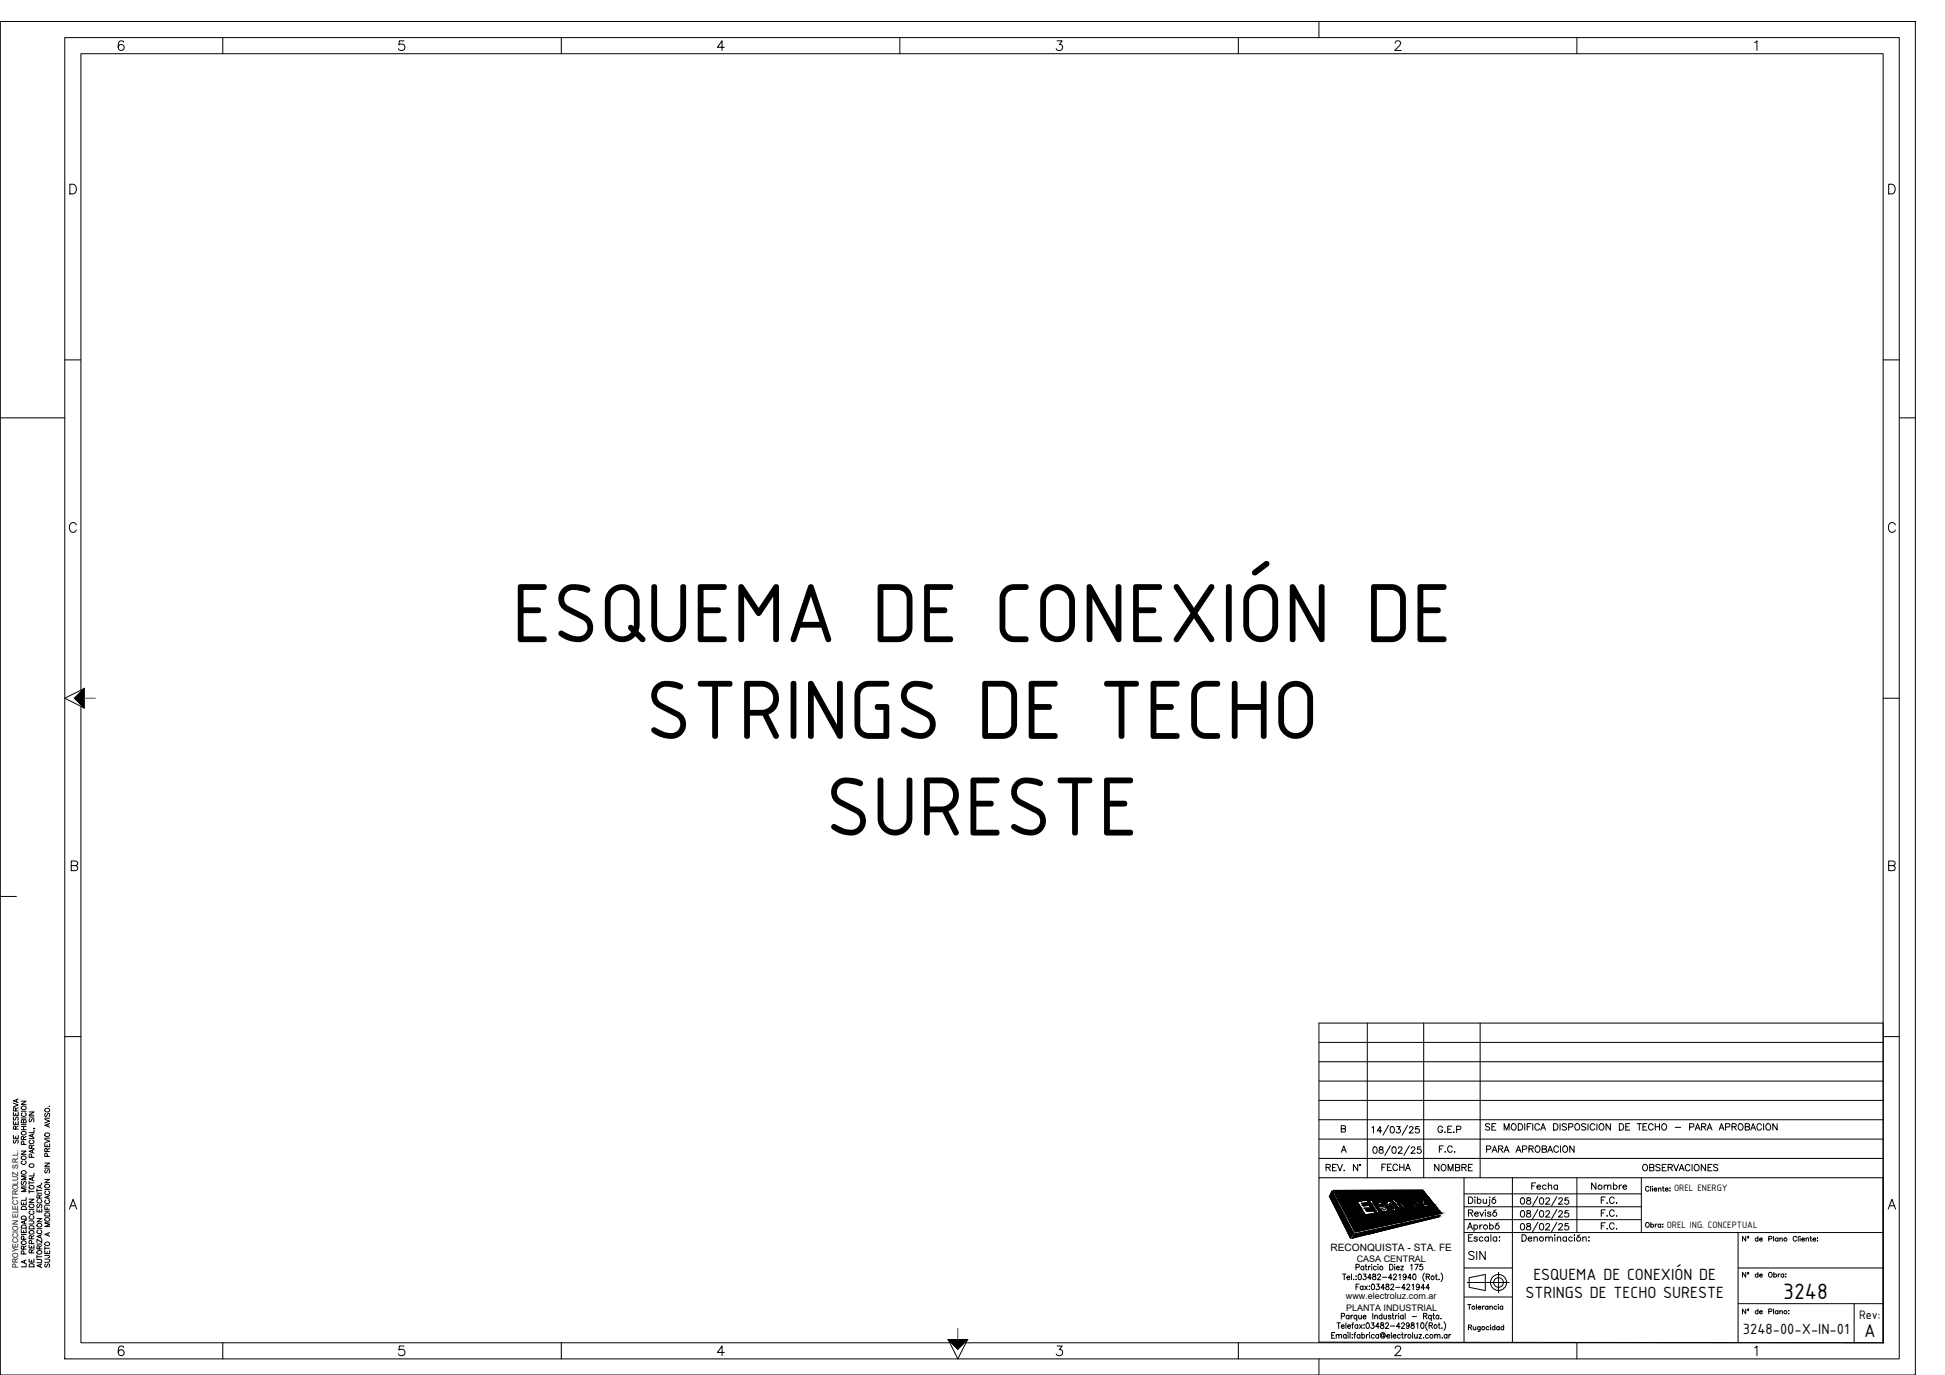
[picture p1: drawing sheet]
<svg xmlns="http://www.w3.org/2000/svg" width="594mm" height="420mm" viewBox="0 0 594 420" stroke-linecap="round" stroke-linejoin="round" font-family="sans-serif">
<defs><g id="words">
<g font-size="27.5">
<text x="156.4" y="196.2">ESQUEMA DE CONEXIÓN DE</text>
<text x="197.1" y="225.8">STRINGS DE TECHO</text>
<text x="252.1" y="255.3">SURESTE</text>
</g>
<text font-size="7.3" x="544.7" y="397.1">3248</text>
<text font-size="6.1" x="569.3" y="408.6">A</text>
<text font-size="5.7" x="447.7" y="385.9">SIN</text>
<g font-size="5.3">
<text x="453.3" y="353.5">PARA APROBACION</text>
<text x="437.4" y="359.1">NOMBRE</text>
<text x="500.9" y="359.1">OBSERVACIONES</text>
<text x="467.1" y="364.8">Fecha</text>
<text x="485.4" y="364.8">Nombre</text>
<text x="468.3" y="391">ESQUEMA DE CONEXIÓN DE</text>
<text x="465.9" y="396.7">STRINGS DE TECHO SURESTE</text>
</g>
<g font-size="4.9">
<text x="438.1" y="347.1">G.E.P</text>
<text x="453" y="346.4">SE MODIFICA DISPOSICION DE TECHO - PARA APROBACION</text>
<text x="421.2" y="358.8">FECHA</text>
<text x="532.4" y="407.8">3248-00-X-IN-01</text>
</g>
<text font-size="4.4" x="6.7" y="350.7" transform="rotate(-90 6.7 350.7)">SE RESERVA</text>
<text font-size="4" x="567.9" y="402.9">Rev:</text>
<g font-size="3.1">
<text x="511.3" y="364">OREL ENERGY</text>
<text x="509.1" y="375.2">OREL ING. CONCEPTUAL</text>
<text x="406.4" y="382.3">RECONQUISTA - STA. FE</text>
</g>
<g font-size="2.8">
<text x="414.4" y="385.5">CASA CENTRAL</text>
<text x="411.1" y="396.8">www.electroluz.com.ar</text>
<text x="411.1" y="400.6">PLANTA INDUSTRIAL</text>
</g>
<text font-size="2.4" x="5.6" y="387.4" transform="rotate(-90 5.6 387.4)">PROYECCION ELECTROLUZ S.R.L.</text>
</g></defs>
<!-- layer: AUDIT_E_250328083542-4 -->
<g fill="none" stroke="#000" stroke-width=".31">
<path d="M.1 6.6h584.9v413.6h-584.9zM19.8 11.5h560.3v403.7h-560.3zM37.8 12.9a.84 .84 0 0 0-.8-.4 .84 .84 0 0 0-.7 .5 1.71 1.71 0 0 0 .6 2.4 .92 .92 0 0 0 1-.8 .92 .92 0 0 0-.8-1 .92 .92 0 0 0-1 .8M68 11.5v4.9M123.4 12.5h-1.4l-.2 1.2a1.05 1.05 0 0 1 1.6 0 1.05 1.05 0 0 1-.2 1.6 1.05 1.05 0 0 1-1.5-.4M171.4 11.5v4.9M221.2 14.4h-2.1l1.4-1.9v2.9M274.8 11.5v4.9M322.9 12.5h1.5l-.8 1.1a.98 .98 0 0 1 .7 1.6 .98 .98 0 0 1-1.7-.3M378.2 11.5v4.9M402.9 6.6v4.9M426.1 13.2l.2-.4 .4-.3 1 .3a.92 .92 0 0 1-.3 1.2l-1.4 1.4h2"/>
<path d="M481.6 11.5v4.9M535.9 13l.7-.5v2.9M21.3 56.3h1a1.58 1.58 0 0 1 1 1.5 1.58 1.58 0 0 1-1 1.5h-1zM576.9 56.3h1a1.58 1.58 0 0 1 1 1.5 1.58 1.58 0 0 1-1 1.5h-1zM19.8 110h4.9M575.2 110h4.9M.1 127.7h19.7M580.1 127.7h4.9M23.3 160.4a1.09 1.09 0 0 0-1.2-.7 1.09 1.09 0 0 0-.9 1.1 1.29 1.29 0 0 0 .3 1.4 1.29 1.29 0 0 0 1.4 .3l.4-.6M578.9 160.4a1.08 1.08 0 0 0-1.2-.7 1.08 1.08 0 0 0-.9 1.1 1.28 1.28 0 0 0 .3 1.4 1.28 1.28 0 0 0 1.4 .3l.4-.6M24.7 215.8v194.5h265.4M24.7 210.9v-194.5h550.5v393.9h-280.2"/>
<path d="M25.7 210.4v5.9l-5.9-2.9 5.9-3-3 3 3 2.9M575.2 213.4h4.9M.1 273.9h4.9M21.8 264.5l1.6-.1 .3-.5-.1-.5-.6-.3h-1.2v3h1.2a.78 .78 0 0 0 .8-.8 .78 .78 0 0 0-.8-.8M576.9 264.5l1.7-.1 .2-.5-.1-.5-.6-.3h-1.2v3h1.2a.78 .78 0 0 0 .8-.8 .78 .78 0 0 0-.8-.8M19.8 316.8h4.9M402.9 318.5h172.3M417.6 312.6v47.3M434.9 312.6v47.3M452.1 312.6v47.3M575.2 316.8h4.9M8.9 339.8h1.5l-1.5 1h1.5"/>
<path d="M15 338.1h.1M402.9 336.3h172.3M402.9 330.3h172.3M402.9 324.4h172.3M6.5 351.7h1.5l-1.5 1h1.5M6.9 354.8a.54 .54 0 0 0-.4 .6 .54 .54 0 0 0 .6 .4h.3a.55 .55 0 0 0 .6-.4 .55 .55 0 0 0-.4-.6M8 359.3h-1.5l1.5 .6-1.5 .6h1.5M8.9 347.9h1.5M8.9 341.3h1.5M9.1 341.8l-.2 .4 .2 .6 .4-.1 .5-.9 .4 .4-.2 .6M9.3 348.4a.54 .54 0 0 0-.4 .6 .54 .54 0 0 0 .6 .5h.3a.54 .54 0 0 0 .6-.4 .54 .54 0 0 0-.4-.7M9.6 350.9l-.1-.8-.3-.2-.3 .4v.6h1.5"/>
<path d="M9.7 353.6l-.1-.8-.6-.1-.1 .9h1.5M9.9 346.7v.7M9.9 351.5v.7M9.9 359.9v.7M10.3 344.8l.4 .1M10.4 359.7l-1.5 .5 1.5 .6M10.4 358.5v.8h-1.5M10.4 351.3l-1.5 .5 1.5 .6M10.4 346.5l-1.5 .5 1.5 .6M10.4 345.3v.8h-1.5M10.4 349.9l-.8 .5M13.7 355.4h1.5l-1.5 1h1.5"/>
<path d="M13.7 349.5v.9h1.5v-.9M13.7 348.1l1.5 .6-1.5 .6M13.7 342l1.5 .6-1.5 .6M13.7 356.9h1.5M13.7 347.8h1.5M13.7 341.7h1.5M13.9 357.4l-.2 .4 .2 .6h.3l.5-1 .5 .4-.3 .6M13.9 340.2l-.2 .4 .2 .6 .3-.2 .5-.8 .5 .4-.3 .6M14.4 351.9l-.1-.9-.3-.1-.3 .4v.6h1.5M14.4 349.8v.6M14.4 353.4v-.9l-.6-.1-.1 1h1.5M14.7 343.5v.7"/>
<path d="M15.2 343.3l-1.5 .6 1.5 .5M15.2 350.9l-.8 .5M402.9 359.9v-47.3h172.3v97.7l-172.3-.2v-50.2h172.3v50.4M402.9 348.1h172.3M402.9 342.2h172.3M402.9 354h172.3M405 356.7l1.2-.1 .1-.6-1.3-.2v2M405.7 356.7l.7 1.1M407 356.7h.8M408.2 355.8h-1.2v2h1.2M408.5 355.8l.8 2 .7-2M409.7 352.1l.7-2 .8 2"/>
<path d="M410 351.5h.9M410.6 357.6v.2zM414.7 355.8v2l-1.3-2v2M419.6 350.5a.64 .64 0 0 1 .9 .3l.1 .5a.84 .84 0 0 1-.7 1.1 1.26 1.26 0 0 1-.3-1.9zM421.4 350.5v.6l.8 .3 .3 .4a.66 .66 0 0 1-.6 .6 .66 .66 0 0 1-.7-.6l1.2-.9-.1-.4zM424.7 350.1l-1.7 3M425.4 350.5a.63 .63 0 0 1 1 .3v.5a.84 .84 0 0 1-.7 1.1 1.25 1.25 0 0 1-.3-1.9zM427.1 350.9l.4-.5 .5 .1 .2 .3-.2 .7-1 .9h1.3M430.5 350.1l-1.7 3M431.1 350.9l.3-.5 .6 .1 .2 .3-.3 .7-.9 .9h1.3M434 350.4h-1l-.1 .9a.7 .7 0 0 1 1.1 0 .7 .7 0 0 1-.2 1 .7 .7 0 0 1-1-.3M439.6 351.1h.8"/>
<path d="M440.9 350.1h-1.3v2M441.3 352h.2zM443.6 350.6a.72 .72 0 0 0-.9-.5 .72 .72 0 0 0-.5 .8v.5a.73 .73 0 0 0 .5 .7 .73 .73 0 0 0 .9-.4M444.2 352h.2zM447.2 359.9v50.2M461.9 359.9v50.2M481.6 359.9v16.7M501.3 359.9v16.7M6.5 375.7v.9h1.5v-.9M6.5 367.2v.9h1.5v-.9M6.5 377.2h1.5M6.5 362.4h1.5"/>
<path d="M6.7 374.5h1.1l.2 .8h-1.5zM6.7 371.7h1.1l.2 .9h-1.5zM6.7 368.8h1.1l.2 .8h-1.5zM6.7 361l-.2 .3 .2 .6h.3l.6-.9 .4 .3-.2 .6M7.2 367.6v.5M7.2 376.1v.5M7.3 378.7l-.1-.9h-.6l-.1 .9h1.5M7.5 373.1v.7M8 372.9l-1.5 .6 1.5 .5M8 366v.8h-1.5M8 363h-1.5l1.5 .6-1.5 .5h1.5M8.9 373.1h1.1l.4 .4-.2 .5h-1.3"/>
<path d="M8.9 366.4h1.5l-1.5 1h1.5M8.9 369.5h1.5M8.9 364.1h1.5M8.9 361v.9M8.9 363.6v1M8.9 361.4h1.5M9 374.8a.82 .82 0 0 1 1.4 .2v.5h-1.5zM9.3 371.5a.54 .54 0 0 0-.4 .6 .54 .54 0 0 0 .6 .5h.3a.54 .54 0 0 0 .6-.5 .54 .54 0 0 0-.4-.6M9.3 370a.54 .54 0 0 0-.4 .6 .54 .54 0 0 0 .6 .5h.3a.55 .55 0 0 0 .6-.5 .55 .55 0 0 0-.4-.6M9.6 378.5l-.1-.8-.3-.2-.3 .4v.6h1.5M10.4 377.5l-.8 .5M11.3 372.3h1.5l-1.5 1h1.5"/>
<path d="M11.3 369.4v.9h1.5v-.9M11.3 363.3v1M11.3 375.4h1.5M11.3 364.6h1.5M11.3 363.8h1.5M11.5 368.1l-.2 .3 .2 .6 .3-.1 .5-.8 .5 .3-.2 .6M11.6 375.9a.55 .55 0 0 0-.3 .7 .55 .55 0 0 0 .5 .4h.4a.55 .55 0 0 0 .6-.4 .55 .55 0 0 0-.4-.7M11.6 366.6a.55 .55 0 0 0-.3 .6 .55 .55 0 0 0 .5 .4h.4a.55 .55 0 0 0 .6-.4 .55 .55 0 0 0-.4-.6M12 366.1l-.1-.9-.3-.1-.3 .4v.6h1.5M12 369.7v.6M12.3 362.2v.7M12.3 377.5v.7"/>
<path d="M12.6 361.6h.1M12.8 378.7v1l-1.5-1v1M12.8 377.3l-1.5 .5 1.5 .6M12.8 362l-1.5 .6 1.5 .5M12.8 365.1l-.8 .5M13.7 368.6v.9h1.5M13.7 360.4h1.5l-1.5 1h1.5M13.7 370.1h1.5M13.7 368.3h1.5M13.7 363.5h1.5M13.9 370.7h1l.3 .9h-1.5zM14 366.7a.54 .54 0 0 0-.3 .6 .54 .54 0 0 0 .5 .5h.4a.54 .54 0 0 0 .6-.5 .54 .54 0 0 0-.4-.6"/>
<path d="M14 364a.54 .54 0 0 0-.3 .6 .54 .54 0 0 0 .5 .4h.4a.54 .54 0 0 0 .6-.4 .54 .54 0 0 0-.4-.6M14.4 369v.5M14.7 365.5v.7M14.7 376.9v.6M15.2 376.6l-1.5 .6 1.5 .6M15.2 373.7h-1.5l1.5 .5-1.5 .6h1.5M15.2 365.3l-1.5 .6 1.5 .5M21.2 369.5l1.1-3 1.1 3M21.6 368.5h1.4M406.8 364l6.6 12.8-.9 1.5-6.4-12.7zM407.2 363.8l27.4-.1 5.7 7-26.4 5.8zM408.1 364.5h1.1a.66 .66 0 0 1 .6 .4 .66 .66 0 0 1-.1 .7h-.5l.4 .8h-.5z"/>
<path d="M408.7 364.7h.5l.2 .5-.4 .1zM410 364.4l1.5 .2 .2 .8 .8 .9-.4 .1-.6-.8-.4-.1 .4 .9h-.4zM411.2 364.8l-.6-.1 .3 .6 .4-.1-.1-.4M412.3 364.4a1.49 1.49 0 0 1 1.5 1.8 1.49 1.49 0 0 1-1.5-1.8zM412.6 364.7l.7 .5 .3 .8-.7-.5zM413.7 364.4h.4l.7 .6-.1-.7h.5v1l.5 .9h-.4l-.4-.7zM413.9 377l26-5.7-.6 .6-26.3 6.4zM414.5 367l3.1-.2 .5 .8-2.2 .1 .5 .8 1.9-.2 .4 .8-1.8 .1 .6 1 2-.3 .6 .9-3.1 .4zM415.5 364.3h1.1l.2 .3h-.7l.3 .4h.5l.2 .3h-.5l.3 .5h.6l.2 .3-1 .1zM417.9 373.3h.1M418.1 366.8l1-.1 2.4 3.9-.9 .1zM418.6 365.4v.4a1.15 1.15 0 0 1-.7-1.2l.6 .2-.6-.5-.4-.1a1.63 1.63 0 0 0 1.4 1.9v-.7h-.3"/>
<path d="M419 364.2h.4l.6 .6-.6-.3a1.15 1.15 0 0 0 .7 1.2v-.3h.3l.1 .5a1.39 1.39 0 0 1-1.6-1.5zM420.1 364.3h.3l1.1 1.6h-.3zM421.3 364.2a1.36 1.36 0 0 1 1.3 1.7 1.36 1.36 0 0 1-1.3-1.7zM421.5 364.4l.6 .5 .3 .7-.6-.4zM421.7 368.7l-.1-.4 .3-.3 .7 .5-.9 .2M422 369.2l.8 .5 .4-.3 .6-.1a.91 .91 0 0 1-.4 1 .91 .91 0 0 1-1.2-.1l-.8-.7a1.13 1.13 0 0 1-.6-1.2 1.13 1.13 0 0 1 .9-.9l.9 .3 1.1 1.2-1.7 .3M422.5 364.3l.3-.1 .9 .9-.5-.8 .3-.1 1 1.5-.3 .1-.9-.9 .6 .9-.3 .1zM423.7 367.2a1.75 1.75 0 0 1 2.2 .9l-.8 .1-.5-.3a1.1 1.1 0 0 0 1.1 1.4l-.2-.6 .7-.1a.86 .86 0 0 1 0 1.2 .86 .86 0 0 1-1.2-.1l-1.2-1a1.22 1.22 0 0 1-.1-1.5zM427.1 369.2l.5 .4h.6M427.7 368.9l.3 .2M427.7 368.9l-1-1.3h.4l-.4-.5h-.3l-.5-.7-.7 .1 .5 .7h-.3l.3 .5h.3l1.2 1.6M427.9 367.2l-.2-.2-.7 .1 1.8 2.4 .6-.1-1-1.4 .1-.2 .3-.1-.6-.8-.3 .4"/>
<path d="M428 369.1l.5 .5-.4 .1M429.2 366.9a1.96 1.96 0 0 1 2.2 2.3 1.96 1.96 0 0 1-2.2-2.3zM429.6 367.2l.6 .1 .5 .3a.72 .72 0 0 1 .2 1.1l-.4 .1-.5-.4a.89 .89 0 0 1-.4-1.2zM430.2 366h.5l2.2 3-.5 .1zM431.3 369.4l.6-.1 .2 .3h-.5l.8 .3 .4 .5-.1 .3-.6-.1-.3-.4 .6 .1-.8-.3zM431.7 366.7h.5l1.1 1.5 .5 .2-1.1-1.8h.5l1.6 2.2h-.5l-.2-.3-.1 .4-.5-.1zM431.7 369.3h.1M432.8 370.4l.4 .2zM433 369.3l.4-.1 .2 .4-.2 .1zM433.5 366.6l1.3-.1 .3 .4 .1 1.2 .7-.1 .4 .6-1.3 .1-.4-.6v-1.1h-.8zM433.9 370l-.3-.1 .4 .6h-.2l-1-1.4 .8 .1 .3 .5 .7 .7h-.3l-.4-.4M434 365.6l-9.1 .3-.2-.4 9.1-.4a5.8 5.8 0 0 1 4.2 4.8l-.8 .5-18 3.3a6.5 6.5 0 0 1-7.3-6l.5-.9 .4 .1a3.5 3.5 0 0 0 1.1 4.4 6.2 6.2 0 0 0 4 2"/>
<path d="M434 365.6a5.7 5.7 0 0 1 3.5 4.1l-.5 .3-19.1 3.3M434.1 368.9h.3l.9 1.1 .4-.1 .2 .3-.7 .1zM434.5 370.1l.4 .2zM435.7 369.9l.5 .2zM447.2 364.8h54.1M447.2 368.8h54.1M447.2 372.7h54.1M447.2 376.6h128M448.3 375.6l.7-2 .8 2M448.5 365.8h.7a1.05 1.05 0 0 1 .7 .9 1.05 1.05 0 0 1-.7 1h-.7zM448.5 370.6l1.2-.1 .1-.6-1.3-.2v2M448.5 378.2h.8"/>
<path d="M448.5 375h1M449.2 370.6l.6 1.1M449.8 377.3h-1.3v2h1.3M450.2 374.6a.63 .63 0 0 1 .9-.1 .63 .63 0 0 1 0 .9 .63 .63 0 0 1-.9-.1M450.2 374.3v2M450.4 370.9h1.1a.63 .63 0 0 0-.7-.5 .63 .63 0 0 0-.5 .7 .63 .63 0 0 0 .6 .6l.6-.3M450.5 365.8v.2zM450.5 366.5v1.2M451.2 378.2l-.3-.2-.7 .2 1 .5v.5l-.6 .1-.4-.3M451.2 366.7a.63 .63 0 0 1 1-.1 .63 .63 0 0 1 0 .9 .63 .63 0 0 1-1 0M451.2 365.8v1.9M452 370.4l.6 1.3 .5-1.3"/>
<path d="M452 374.3v1.3M452.7 374.3l-.4 .1-.3 .5M452.9 378.2a.63 .63 0 0 0-.9-.1 .63 .63 0 0 0 0 1 .63 .63 0 0 0 .9-.1M453 366.4l.1 1.2 .5 .1 .5-.3M453.7 369.7v.2zM453.7 370.4v1.3M454.1 366.4v1.3M454.6 378.2a.63 .63 0 0 0-.9-.1 .63 .63 0 0 0 0 1 .63 .63 0 0 0 .9-.1M454.6 378v1.3M455 365.8v.2zM455 366.5v1.5l-.1 .3-.4 .1M455 374.6a.63 .63 0 0 1 .9-.1 .63 .63 0 0 1 0 .9 .63 .63 0 0 1-.9-.1"/>
<path d="M455 373.6v2M455.4 370.6l-.4-.2-.7 .2 1 .5v.5l-.6 .1-.4-.3M455.4 377.3v2M456.7 365.8l-.9 .3M457 369.7l-.9 .4M457.2 378.2a.63 .63 0 0 0-1-.1 .63 .63 0 0 0 0 1 .63 .63 0 0 0 1-.1M457.2 378v1.3M457.7 373.6l-.8 .4M457.9 378h.2zM458 379.1v.2zM464.7 366.1l.2-.1a1.02 1.02 0 0 1 .8 1 1.02 1.02 0 0 1-.8 1 1.25 1.25 0 0 1-.2-1.9zM464.7 370l.2-.1a1.02 1.02 0 0 1 .8 1 1.02 1.02 0 0 1-.8 1 1.25 1.25 0 0 1-.2-1.9z"/>
<path d="M464.7 374l.2-.1a1.02 1.02 0 0 1 .8 1 1.02 1.02 0 0 1-.8 .9 1.25 1.25 0 0 1-.2-1.8zM464.9 377.3h.6a1.06 1.06 0 0 1 .7 1 1.06 1.06 0 0 1-.7 1h-.6zM466.4 366.1v.6l.9 .2 .3 .4a.63 .63 0 0 1-.8 .7 .63 .63 0 0 1-.5-.9l1.2-.6-.1-.4zM466.4 370v.6l.9 .3 .3 .4a.63 .63 0 0 1-.8 .6 .63 .63 0 0 1-.5-.8l1.2-.7-.1-.4zM466.4 374v.5l.9 .3 .3 .4a.63 .63 0 0 1-.8 .7 .63 .63 0 0 1-.5-.9l1.2-.7-.1-.3zM466.7 378.5h1.2a.63 .63 0 0 0-.7-.5 .63 .63 0 0 0-.6 .7 .63 .63 0 0 0 .6 .6l.7-.3M468.5 378.3l.5-.3h.5l.1 1.3M468.5 378v1.3M469.7 365.6l-1.7 3M469.7 369.6l-1.7 3M469.7 373.5l-1.7 3M470.5 366.1l.3-.1a1.02 1.02 0 0 1 .7 1 1.02 1.02 0 0 1-.7 1 1.24 1.24 0 0 1-.3-1.9z"/>
<path d="M470.5 370l.3-.1a1.02 1.02 0 0 1 .7 1 1.02 1.02 0 0 1-.7 1 1.24 1.24 0 0 1-.3-1.9zM470.5 374l.3-.1a1.02 1.02 0 0 1 .7 1 1.02 1.02 0 0 1-.7 .9 1.24 1.24 0 0 1-.3-1.8zM472.1 378.3l.5-.3h.4l.1 1.3M472.1 378v1.3M472.2 366.5l.3-.5h.4l.4 .4-.3 .6-.9 1h1.3M472.2 370.4l.3-.5h.4l.4 .4-.3 .7-.9 .9h1.3M472.2 374.3l.3-.4h.4l.4 .3-.3 .7-.9 .9h1.3M473.1 378.3l.5-.3h.5l.1 1.3M474.9 377.3v.2zM474.9 378v1.3M475.5 365.6l-1.6 3M475.5 369.6l-1.6 3"/>
<path d="M475.5 373.5l-1.6 3M475.7 378.3l.4-.3h.5l.1 1.3M475.7 378v1.3M476.1 366.5l.4-.5h.4l.3 .4-.3 .6-.9 1h1.3M476.1 370.4l.4-.5h.4l.3 .4-.3 .7-.9 .9h1.3M476.1 374.3l.4-.4h.4l.3 .3-.3 .7-.9 .9h1.3M478.5 378.2a.63 .63 0 0 0-.9-.1 .63 .63 0 0 0 0 1 .63 .63 0 0 0 .9-.1M478.5 378v1.3M479 366h-.9l-.1 .8a.7 .7 0 0 1 1 0 .7 .7 0 0 1-.1 1.1 .7 .7 0 0 1-1-.3M479 369.9h-.9l-.1 .9a.69 .69 0 0 1 1 0 .69 .69 0 0 1-.1 1 .69 .69 0 0 1-1-.3M479 373.9h-.9l-.1 .8a.7 .7 0 0 1 1 0 .7 .7 0 0 1-.1 1.1 .7 .7 0 0 1-1-.3M480.3 378.2a.63 .63 0 0 0-1-.1 .63 .63 0 0 0 0 1 .63 .63 0 0 0 1-.1"/>
<path d="M480.9 377.3v.2zM480.9 378v1.3M482.6 377.3l-.8 .4M483.5 378.3l.4-.3h.5l.1 1.3M483.5 378v1.3M485.2 378h.2zM485.2 379.2h.2zM489.1 370.6h.7M489.1 374.6h.7M489.1 366.7h.7M490.3 369.7h-1.2v2M490.3 373.6h-1.2v2"/>
<path d="M490.3 365.8h-1.2v1.9M490.9 371.5v.2zM490.9 375.4v.2zM490.9 367.5v.2zM493 370.2a.73 .73 0 0 0-.8-.5 .73 .73 0 0 0-.6 .8v.4a.72 .72 0 0 0 .6 .8 .72 .72 0 0 0 .8-.5M493 374.1a.73 .73 0 0 0-.8-.5 .73 .73 0 0 0-.6 .8v.5a.73 .73 0 0 0 .6 .7 .73 .73 0 0 0 .8-.5M493 366.2a.72 .72 0 0 0-.8-.4 .72 .72 0 0 0-.6 .7v.5a.72 .72 0 0 0 .6 .7 .72 .72 0 0 0 .8-.4M493.7 371.6h.2zM493.7 375.5h.2zM493.7 367.6h.2zM503.7 362.9a.54 .54 0 0 0-.7-.4 .54 .54 0 0 0-.4 .6v.3a.54 .54 0 0 0 .4 .6 .54 .54 0 0 0 .7-.4M504.2 362.5v1.5"/>
<path d="M504.2 374.3a.47 .47 0 0 1 .7-.1 .47 .47 0 0 1 0 .7 .47 .47 0 0 1-.7-.1M504.2 373.6v1.4M504.6 362.6h.1M504.7 363.1v.9M505.2 363.4h.9a.48 .48 0 0 0-.6-.4 .48 .48 0 0 0-.4 .5 .48 .48 0 0 0 .5 .5l.5-.2M505.6 374v1M506.1 374l-.5 .5M506.6 363.3l.3-.3 .4 .1v.9M506.6 363v1M507.3 374.3a.47 .47 0 0 0-.7-.1 .47 .47 0 0 0 0 .7 .47 .47 0 0 0 .7-.1M507.3 374v1M507.7 363h.5"/>
<path d="M507.9 374h.1M507.9 374.9h.1M508 362.5v1.2l.3 .3M508.7 363.4h.8a.48 .48 0 0 0-.5-.4 .48 .48 0 0 0-.4 .5 .48 .48 0 0 0 .4 .5l.5-.2M510.1 363h.1M510.1 363.8h.1M530.9 376.6v33.5M533.2 377.8v1.5l-1-1.5v1.5M533.8 378.3h.3M536.9 378.5a.47 .47 0 0 0-.6-.1 .47 .47 0 0 0 0 .7 .47 .47 0 0 0 .6 0M536.9 377.8v1.5M537.4 378.7h.9a.47 .47 0 0 0-.7-.3 .47 .47 0 0 0-.2 .7 .47 .47 0 0 0 .7 .1l.2-.1"/>
<path d="M540.3 378.6l.8-.1 .1-.6-.9-.1v1.5M541.7 377.8v1.5M543.1 378.5a.47 .47 0 0 0-.7-.1 .47 .47 0 0 0 0 .7 .47 .47 0 0 0 .7 0M543.1 378.3v1M543.6 378.6l.4-.3 .3 .1 .1 .9M543.6 378.3v1M548.8 378.1a.55 .55 0 0 0-.7-.3 .55 .55 0 0 0-.4 .6v.3a.55 .55 0 0 0 .4 .6 .55 .55 0 0 0 .7-.4M549.2 377.8v1.5M549.7 377.9h.1M549.8 378.4v.9M550.3 378.7h.9a.47 .47 0 0 0-.6-.4 .47 .47 0 0 0-.4 .5 .47 .47 0 0 0 .5 .5l.5-.2M551.6 378.6l.4-.3 .3 .1 .1 .9"/>
<path d="M551.6 378.3v1M552.8 378.3h.5M553 377.8v1.2l.4 .3M553.8 378.7h.8a.47 .47 0 0 0-.6-.3 .47 .47 0 0 0-.3 .7 .47 .47 0 0 0 .8 .1l.1-.1M555.2 379.1h.1M555.2 378.3h.1M576.7 369.5l1.2-3 1.1 3M577.2 368.5h1.4M7.2 381.7l-.1-.8-.3-.2-.3 .4v.6h1.5M7.3 383.2l-.1-.9h-.6l-.1 .9h1.5M7.5 385.2v.7M8 386.3v.8h-1.5"/>
<path d="M8 385l-1.5 .6 1.5 .5M8 380.7l-.8 .5M8.9 384.7v.9h1.5v-.9M8.9 380.4v.9h1.5v-.9M9.1 386.3h1.1l.2 .8h-1.5zM9.6 382.8l-.1-.8-.5-.1-.1 .9h1.5M9.6 380.8v.5M9.6 385.1v.5M9.7 380l-.1-.8-.6-.1-.1 .9h1.5M10.4 381.8l-.8 .5M11.3 384.9h1l.5 .4-.2 .5-1.3 .1M11.3 384h1.5"/>
<path d="M11.3 383.5v1M11.3 380.2h1.5M12 381.6l-.1-.8-.5-.1-.1 .9h1.5M12.3 386.4v.7M12.8 386.2l-1.5 .6 1.5 .5M12.8 380.7l-.8 .4M13.7 384.7h1l.5 .4-.3 .5-1.2 .1M13.7 383.6l1.3 .1 .1 .5-.4 .1M13.7 382.1v.9h1.5v-.9M13.7 381.4h1.5M13.7 380.9v1M13.9 386.2l-.2 .4 .2 .6 .3-.1 .5-.9 .5 .4-.3 .6"/>
<path d="M14.4 382.5v.5M410.1 389.3h1M410.6 389.3v1.7M411.4 390.4h.9l-.1-.3a.51 .51 0 0 0-.7 0 .51 .51 0 0 0 .1 .8 .51 .51 0 0 0 .7-.1M412.8 389.3v1.7M413.5 390.9v.1zM414.2 387.2l.9-.1v-.6l-.9-.2v1.8M414.2 393.2h.6M414.2 389.9v.2zM414.2 390.9v.1zM415 389.4l.2-.1a.92 .92 0 0 1 .6 .9 .92 .92 0 0 1-.6 .8l-.4-.7zM415.1 392.4h-.9v1.7"/>
<path d="M416.3 393.2a.51 .51 0 0 0-.7 0 .51 .51 0 0 0 0 .7 .51 .51 0 0 0 .7 0M416.3 393v1.1M416.4 389.3h.8l-.4 .7a.54 .54 0 0 1 .4 .8 .54 .54 0 0 1-.9-.1M416.5 387.1a.51 .51 0 0 0-.7 0 .51 .51 0 0 0 0 .8 .51 .51 0 0 0 .7-.1M416.5 386.9v1.2M416.8 393l.8 1.1M417 386.9h.5M417.2 386.3v1.4l.4 .4M417.6 393l-.8 1.1M418 386.9v1.2M418.2 393v.1zM418.2 393.9v.2z"/>
<path d="M418.6 386.9l-.4 .1-.2 .4M418.8 390.5h-1.1l.8-1.2v1.7M419 386.3v.2zM419 387v1.1M419.1 392.5l.2-.1a.91 .91 0 0 1 .6 .8 .91 .91 0 0 1-.6 .9l-.5-.7zM419.4 389.4v.5a.69 .69 0 0 1 .7 .3 .69 .69 0 0 1 0 .8h-.5a.57 .57 0 0 1-.4-.7 .57 .57 0 0 1 .8-.3l.2-.3-.1-.3zM420.4 387.1a.51 .51 0 0 0-.8 0 .51 .51 0 0 0 0 .8 .51 .51 0 0 0 .8-.1M420.5 392.4h.8l-.5 .6a.53 .53 0 0 1 .4 .9 .53 .53 0 0 1-.9-.1M420.8 389.7l.3-.4 .6 .3-1 1.4h1M420.9 386.3v.2zM420.9 387v1.1M422.2 390.3h1.4"/>
<path d="M422.9 393.5h-1.1l.7-1.1v1.7M423.4 392.5v.5a.69 .69 0 0 1 .7 .2 .69 .69 0 0 1 0 .8l-.5 .1a.56 .56 0 0 1-.3-.7 .56 .56 0 0 1 .7-.4l.1-.5zM424.4 386.3a.88 .88 0 0 1 1.1 .9 .88 .88 0 0 1-1.1 .9zM424.8 392.8l.2-.3 .4-.1 .3 .5-1 1.2h1.1M425.2 390.5h-1.1l.7-1.2v1.7M425.6 389.7l.3-.4 .6 .3-.9 1.4h1M426 386.3v.2zM426 387v1.1M426.3 393.4h1.3M426.5 387.4h.9l-.1-.3a.51 .51 0 0 0-.7 .1 .51 .51 0 0 0 .1 .7 .51 .51 0 0 0 .7-.1M427.3 389.6l.3-.3v1.7M427.8 386.9h.8l-.8 1.2h.8"/>
<path d="M429.2 393.5h-1.1l.8-1.1v1.7M429.5 389.9a.48 .48 0 0 1-.7 .4 .48 .48 0 0 1-.2-.8 .48 .48 0 0 1 .8 .1l.1 .3a.82 .82 0 0 1-.6 1.1l-.3-.2M429.7 392.8l.1-.3 .5-.1 .3 .5-1 1.2h1M430.9 386.7l.3-.4v1.8M431.1 390.5h-1.1l.7-1.2v1.7M431.3 392.7l.4-.3v1.7M431.7 389.4l.2-.1a.93 .93 0 0 1 .6 .9 .93 .93 0 0 1-.6 .8l-.4-.7zM432.1 386.3h1.1l-.8 1.8M433.5 393a.49 .49 0 0 1-.7 .3 .49 .49 0 0 1-.1-.7 .49 .49 0 0 1 .8 0v.4a.81 .81 0 0 1-.6 1.1l-.3-.2M434.5 386.3h-.7l-.1 .8a.56 .56 0 0 1 .8 0 .56 .56 0 0 1-.1 .8 .56 .56 0 0 1-.8-.2M435.1 389a1.9 1.9 0 0 0 0 2.6M435.1 393.5h-1.1l.8-1.1v1.7"/>
<path d="M435.6 390.1h.9l.1-.6-1-.2v1.7M436.1 390.1l.6 .9M436.6 393.5h-1.1l.8-1.1v1.7M438.4 389.9h.5M438.7 389.3v1.4l.3 .3M439.5 390.9v.1zM440.1 389a1.9 1.9 0 0 1 0 2.6M447.2 387.5h14.7M447.2 396.3h14.7M448.2 391.9h12.8M448.3 398.6h1M448.7 390.4l5-1v5l-5-1z"/>
<path d="M448.8 398.6v1.5M451 398.6v1.5M451.5 399.5h.8a.47 .47 0 0 0-.5-.3 .47 .47 0 0 0-.4 .4 .47 .47 0 0 0 .4 .5l.5-.2M452.8 399.1v1M453.4 399.1l-.6 .4M454.5 399.3a.47 .47 0 0 0-.7 0 .47 .47 0 0 0 0 .7 .47 .47 0 0 0 .7-.1M454.5 399.1v1M455.1 399.4l.3-.3 .4 .1v.9M455.1 399.1v1M457.2 399.3a.47 .47 0 0 0-.7 0 .47 .47 0 0 0 0 .7 .47 .47 0 0 0 .7-.1M457.6 398.7h.1M457.7 399.2v.9"/>
<path d="M457.7 388.7v6.3M459 399.3a.47 .47 0 0 0-.7 0 .47 .47 0 0 0 0 .7 .47 .47 0 0 0 .7-.1M459 399.1v1M530.9 387.5h44.3M530.9 398.4h44.3M533.2 400v1.5l-1-1.5v1.5M533.2 388.8v1.5l-1-1.5v1.5M533.8 389.3h.3M536.9 389.5a.47 .47 0 0 0-.6-.1 .47 .47 0 0 0 0 .7 .47 .47 0 0 0 .6 0M536.9 388.8v1.5M536.9 400v1.5M537.4 389.7h.9a.47 .47 0 0 0-.7-.3 .47 .47 0 0 0-.2 .7 .47 .47 0 0 0 .7 .1l.2-.1"/>
<path d="M541.7 400v1.5M541.8 389.5a.47 .47 0 0 1 .7-.1 .47 .47 0 0 1 0 .7 .47 .47 0 0 1-.7 0M541.8 388.8v1.5M543.1 389.3v1M543.7 389.3l-.6 .4M544.8 389.5a.47 .47 0 0 0-.7-.1 .47 .47 0 0 0 0 .7 .47 .47 0 0 0 .7 0M544.8 389.3v1M545.4 390.1h.1M545.4 389.3h.1M566.3 398.4v11.9M37.8 411.7a.84 .84 0 0 0-.8-.4 .84 .84 0 0 0-.7 .6 1.71 1.71 0 0 0 .6 2.4 .92 .92 0 0 0 1-.9 .92 .92 0 0 0-.8-1 .92 .92 0 0 0-1 .9M68 410.3v4.9"/>
<path d="M123.4 411.3h-1.4l-.2 1.3a1.04 1.04 0 0 1 1.6-.1 1.04 1.04 0 0 1-.2 1.6 1.04 1.04 0 0 1-1.5-.4M171.4 410.3v4.9M221.2 413.3h-2.1l1.4-2v3M289.6 409.3h5.9l-2.9 5.9-3-5.9 3 3 2.9-3M322.9 411.3h1.5l-.8 1.1a.99 .99 0 0 1 .9 1.4 .99 .99 0 0 1-1.6 .3l-.3-.4M378.2 410.3v4.9M402.9 415.2v5M406.7 408h.6M407.7 407.2h-1v1.7h1M408.1 408.1l.4-.3h.4l.1 1.1M408.1 407.8v1.1M408.4 404.2h1"/>
<path d="M408.9 404.2v1.7M409 408.1l.3-.3h.4l.1 1.1M409.7 402.2l.9-.1v-.7l-.9-.1v1.7M409.7 405.3h.9a.45 .45 0 0 0-.5-.5 .45 .45 0 0 0-.4 .5l.4 .6 .5-.2M411.1 404.2v1.7M411.2 408a.5 .5 0 0 0-.8 0 .5 .5 0 0 0 0 .7 .5 .5 0 0 0 .8 0M411.2 407.8v1.1M411.6 405.3h.9a.45 .45 0 0 0-.4-.5 .45 .45 0 0 0-.5 .5l.4 .6 .5-.2M411.8 407.2v.2zM411.8 407.8v1.1M412.1 402.1a.51 .51 0 0 0-.8 0 .51 .51 0 0 0 0 .7 .51 .51 0 0 0 .8 0M412.1 401.9v1.1"/>
<path d="M412.4 407.2v1.7M412.6 401.9v1.1M412.9 404.8h.5M413 407.8h.1M413 408.8h.1M413.2 401.9l-.3 .1-.3 .4M413.5 404.2l-.4 .3v1.4M413.5 407.8h.6M414.1 407.2l-.3 .3v1.4M414.4 402.1a.5 .5 0 0 0-.7 0 .5 .5 0 0 0 0 .7 .5 .5 0 0 0 .7 0M414.4 401.9v1.7M414.7 405a.5 .5 0 0 0-.7 0 .5 .5 0 0 0 0 .7 .5 .5 0 0 0 .7 0"/>
<path d="M414.7 404.8v1.1M415 401.9l.1 1.1h.4l.3-.3M415.2 404.8l.8 1.1M415.4 408a.51 .51 0 0 0-.8 0 .51 .51 0 0 0 0 .7 .51 .51 0 0 0 .8 0M415.4 407.8v1.1M415.8 401.9v1.1M416 408a.51 .51 0 0 1 .7 0 .51 .51 0 0 1 0 .7 .51 .51 0 0 1-.7 0M416 407.2v1.7M416 404.8l-.8 1.1M416.3 402.4h.9a.45 .45 0 0 0-.4-.5 .45 .45 0 0 0-.5 .5l.4 .6 .5-.2M416.6 404.8h.1M416.6 405.8h.1"/>
<path d="M417.4 407.8v1.1M417.5 404.3l.2-.1a.92 .92 0 0 1 .6 .9 .92 .92 0 0 1-.6 .8l-.5-.7zM418 407.8h-.4l-.2 .5M418.3 407.2v.2zM418.3 407.8v1.1M418.8 404.2h.9l-.5 .7a.54 .54 0 0 1 .4 .8 .54 .54 0 0 1-.9-.1M419.3 401.3v1.7M419.7 408a.51 .51 0 0 0-.7 0 .51 .51 0 0 0 0 .7 .51 .51 0 0 0 .7 0M419.9 402.2l.4-.3 .3 .1 .1 1M419.9 401.9v1.1M421.1 408a.5 .5 0 0 0-.8 0 .5 .5 0 0 0 0 .7 .5 .5 0 0 0 .8 0M421.1 407.8v1.1"/>
<path d="M421.3 405.4h-1.1l.7-1.2v1.7M421.8 404.3v.5a.69 .69 0 0 1 .7 .3 .69 .69 0 0 1 0 .7l-.5 .1a.57 .57 0 0 1-.3-.7 .57 .57 0 0 1 .7-.3l.2-.3-.1-.3zM422.1 402.1a.51 .51 0 0 0-.7 0 .51 .51 0 0 0 0 .7 .51 .51 0 0 0 .7 0M422.1 401.3v1.7M422.7 407.8l-.1-.1a.43 .43 0 0 0-.6 .1 .43 .43 0 0 0 .1 .6 .43 .43 0 0 0 .6-.1M422.7 407.6v.8a.58 .58 0 0 0 .5-.5 .58 .58 0 0 0-.5-.6 .82 .82 0 0 0-1.1 .9 .82 .82 0 0 0 1.3 .5M422.7 401.9l.1 1.1h.3l.4-.3M423.2 404.6l.3-.4 .6 .3-1 1.4h1.1M423.5 401.9v1.1M423.6 408.3h.9l-.1-.4a.51 .51 0 0 0-.7 .1 .51 .51 0 0 0 .1 .7 .51 .51 0 0 0 .7 0M424.7 405.2h1.3M424.8 402.1l-.3-.2-.5 .2 .8 .4v.5h-.5l-.3-.2"/>
<path d="M425 407.2v1.7M425.2 401.9h.5M425.4 401.3v1.4l.4 .3M425.5 408.3h.9a.45 .45 0 0 0-.5-.5 .45 .45 0 0 0-.4 .5l.4 .6 .5-.2M426.1 412l.2-.4 .4-.3h.6l.4 .3a.91 .91 0 0 1-.3 1.2l-1.4 1.5h2M426.2 401.9v1.1M426.8 401.9l-.3 .1-.3 .4M427.2 401.3v.2zM427.2 402v1M427.6 405.4h-1.1l.8-1.2v1.7M427.7 408a.51 .51 0 0 0-.7 0 .51 .51 0 0 0 0 .7 .51 .51 0 0 0 .7 0M428.1 404.6l.3-.4 .6 .3-1 1.4h1"/>
<path d="M428.1 407.8h.5M428.3 407.2v1.4l.4 .3M428.6 402.1a.5 .5 0 0 0-.7 0 .5 .5 0 0 0 0 .7 .5 .5 0 0 0 .7 0M428.6 401.9v1.1M429.1 407.8v1.1M429.2 401.3v1.7M429.7 407.8h-.4l-.2 .5M430.4 404.8a.49 .49 0 0 1-.6 .4 .49 .49 0 0 1-.2-.8 .49 .49 0 0 1 .8 .1v.3a.81 .81 0 0 1-.5 1.1l-.3-.2M431.1 404.3v.5a.63 .63 0 0 1 .8 .3 .63 .63 0 0 1-.3 .8 .56 .56 0 0 1-.7-.6 .56 .56 0 0 1 .8-.4l.2-.3-.1-.3zM431.3 402.3h1.4M431.5 407.2v1.7M432.1 407.8v1l.4 .1 .4-.3"/>
<path d="M432.7 404.5l.3-.3v1.7M432.9 407.8v1.1M433.4 407.8h.8l-.8 1.1h.8M434.1 404.3l.3-.1a.93 .93 0 0 1 .6 .9 .93 .93 0 0 1-.6 .8l-.5-.7zM434.8 408.8h.1M434.8 402.1h.9l.1-.6-1-.2v1.7M435.3 402.1l.5 .9M436 403.9a1.9 1.9 0 0 0 0 2.6M436.3 408a.51 .51 0 0 0-.8 0 .51 .51 0 0 0 0 .7 .51 .51 0 0 0 .8 0M436.5 405h.9l.1-.6-1-.2v1.7M437 405l.5 .9M437.2 402.1a.51 .51 0 0 0-.8 0 .51 .51 0 0 0 0 .7 .51 .51 0 0 0 .8 0"/>
<path d="M437.2 401.9v1.7M437.6 401.9h.5M437.8 401.3v1.4l.4 .3M438.2 408.1l.4-.3h.3l.1 1.1M438.2 407.8v1.1M439 408.1l.4-.3h.4v1.1M439.3 404.8h.5M439.5 402.1a.51 .51 0 0 0-.8 0 .51 .51 0 0 0 0 .7 .51 .51 0 0 0 .8 0M439.5 401.9v1.1M439.5 404.2v1.4l.4 .3M440.1 402.9v.1zM440.5 408.8h.1"/>
<path d="M440.4 405.8v.1zM441 403.9a1.9 1.9 0 0 1 0 2.6M442 408a.5 .5 0 0 0-.8 0 .5 .5 0 0 0 0 .7 .5 .5 0 0 0 .8 0M442 407.8v1.1M442.6 407.8v1.1M443.1 407.8h-.3l-.2 .5M448.5 405.6l.9-.1 .1-.3-.4-.3h-.6v1.5M449 405.6l.5 .8M450 405.4l.1 .9 .3 .1 .4-.3M450.8 405.4v1M452.1 405.4l-.1 1.3-.5 .1M452.1 405.6a.47 .47 0 0 0-.7-.1 .47 .47 0 0 0 0 .7 .47 .47 0 0 0 .7-.1"/>
<path d="M454.8 405.6a.47 .47 0 0 0-.7-.1 .47 .47 0 0 0 0 .7 .47 .47 0 0 0 .7-.1M455.2 405h.1M455.3 405.4v1M456.6 405.6a.47 .47 0 0 0-.7-.1 .47 .47 0 0 0 0 .7 .47 .47 0 0 0 .7-.1M456.6 404.9v1.5M457.9 405.6a.47 .47 0 0 0-.7-.1 .47 .47 0 0 0 0 .7 .47 .47 0 0 0 .7-.1M457.9 405.4v1M459.3 405.6a.47 .47 0 0 0-.7-.1 .47 .47 0 0 0 0 .7 .47 .47 0 0 0 .7-.1M459.3 404.9v1.5M481.6 410.3v4.9M533.8 400.5h.3M535.9 411.9l.7-.6v3"/>
<path d="M536.9 400.7a.47 .47 0 0 0-.7-.1 .47 .47 0 0 0 0 .7 .47 .47 0 0 0 .7 0M537.4 400.9h.9a.5 .5 0 0 0-.8-.2 .5 .5 0 0 0 0 .8 .5 .5 0 0 0 .8-.2M540.3 400.8l.8-.1 .1-.6-.9-.1v1.5M543.1 400.7a.47 .47 0 0 0-.7-.1 .47 .47 0 0 0 0 .7 .47 .47 0 0 0 .7 0M543.1 400.5v1M543.6 400.8l.4-.3 .3 .1 .1 .9M543.6 400.5v1M546.4 400.5h.1M546.4 401.3h.1M575.1 410.3h.2M575.2 410.2v.2"/>
<circle cx="14.3" cy="339.2" r=".68"/>
<circle cx="7.2" cy="353.8" r=".68"/>
<circle cx="7.2" cy="358.3" r=".68"/>
<circle cx="9.6" cy="356.2" r=".68"/>
<circle cx="14.3" cy="346.7" r=".68"/>
<circle cx="415.4" cy="356" r=".19"/>
<circle cx="7.2" cy="379.7" r=".68"/>
<circle cx="9.6" cy="362.8" r=".68"/>
<circle cx="9.6" cy="376.6" r=".68"/>
<circle cx="9.6" cy="368.5" r=".68"/>
<circle cx="12" cy="374.4" r=".68"/>
<circle cx="14.3" cy="362.4" r=".68"/>
<circle cx="14.3" cy="372.6" r=".68"/>
<circle cx="453.7" cy="374.9" r=".65"/>
<circle cx="456.3" cy="367.1" r=".65"/>
<circle cx="456.5" cy="371" r=".65"/>
<circle cx="457.3" cy="374.9" r=".65"/>
<circle cx="470.8" cy="378.6" r=".65"/>
<circle cx="482.2" cy="378.6" r=".65"/>
<circle cx="503.2" cy="374.2" r=".68"/>
<circle cx="534" cy="378" r=".2"/>
<circle cx="545.3" cy="378.8" r=".49"/>
<circle cx="11.9" cy="382.7" r=".68"/>
<circle cx="14.3" cy="380.1" r=".68"/>
<circle cx="421.9" cy="387.4" r=".55"/>
<circle cx="437.6" cy="390.4" r=".55"/>
<circle cx="450" cy="399.6" r=".49"/>
<circle cx="457.7" cy="391.9" r="2.46"/>
<circle cx="457.7" cy="391.9" r="1.48"/>
<circle cx="534" cy="389" r=".21"/>
<circle cx="540.7" cy="389.5" r=".68"/>
<circle cx="430.5" cy="408.3" r=".55"/>
<circle cx="437.2" cy="408.3" r=".55"/>
<circle cx="438.5" cy="405.3" r=".54"/>
<circle cx="453" cy="405.8" r=".49"/>
<circle cx="534" cy="400.2" r=".21"/>
<circle cx="545.3" cy="401" r=".49"/>
</g>
<g fill="#000" stroke="#000" stroke-width=".31">
<path d="M22.7 213.4l3-3v5.9zM406.8 364l.9 1.6h-1.6zM411.8 377h1.5l-.8 1.3zM412.2 373.3h16.2l-14.5 3.2zM413.9 377l-.9 1.3zM413.9 377h4.4l-5.1 1.3zM414.1 364.4l.7 .6zM414.1 364.4h.6l.1 .6zM416.4 368.4h.2zM416.9 365.8h.6zM417.1 365h.4zM418.5 365.7h.2z"/>
<path d="M418.7 365.4h.1zM420.3 366.1h9.9zM420.2 365.4h.1zM421.7 368.6l.1 .1zM421.7 368.6h.8zM421.8 368h.2zM423.1 364.2h.4zM424.5 367.9h.3zM424.5 367.9h.2zM425.4 369.4h.2zM425.7 367.7h.3zM426.4 367.1h.2z"/>
<path d="M427.9 369.1h.2zM428.5 367.7h.2zM432.8 370.4h.2zM433.1 369.3h.1zM433.1 369.3h.2zM433.8 368.1h.8zM434.3 367h.3zM407.2 363.8h27.5zM434.4 370.1h.3zM435.2 368h.7zM435.3 370h.3zM437.4 371.9l2.5-.6-.6 .6z"/>
<path d="M289.6 409.3h5.9l-2.9 3z"/>
<path d="M406.1 365.6l7.3 11.2-5.7-11.2zM406.1 365.6l7.3 11.2h-1.7z"/>
<path d="M407.6 364.5l1.5 1.9-1-1.9zM407.6 364.5l1.5 1.9h-.5z"/>
<path d="M408.7 364.7l.6 .3-.1-.3zM408.7 364.7l.6 .3h-.5z"/>
<path d="M408.8 365h.6zM408.8 365h.6z"/>
<path d="M408.9 365l.5 .1zM408.9 365l.5 .1z"/>
<path d="M408.9 365.1l.6 .2-.1-.2zM408.9 365.1l.6 .2h-.5z"/>
<path d="M407.6 364.4l2.4 .1zM407.6 364.4l2.4 .1z"/>
<path d="M409.4 364.5l.9 .4-.3-.4zM409.4 364.5l.9 .4h-.3z"/>
<path d="M410 364.9l.6 .6-.3-.6zM410 364.9l.6 .6h-.6z"/>
<path d="M410.2 364.7l.7 .6-.3-.6zM410.2 364.7l.7 .6z"/>
<path d="M410 365.5l.7 .2zM409.2 365.7l.8-.2 .7 .2z"/>
<path d="M409.2 365.7l1.9 .7-.4-.7zM409.2 365.7l1.9 .7h-1.5z"/>
<path d="M409.6 366.4h1.5zM409.6 366.4h1.5z"/>
<path d="M411.7 376.8l1.6 .2 .1-.2zM411.7 376.8l1.6 .2h-1.5z"/>
<path d="M407.5 364.4h6.3zM407.5 364.4h6.3z"/>
<path d="M410 364.4l3.8 .1zM410 364.4l3.8 .1z"/>
<path d="M410 364.5l4 .2-.2-.2zM410 364.5l4 .2h-3.8z"/>
<path d="M407.5 364.4h6.4zM407.5 364.4h6.6z"/>
<path d="M407.5 364.4h6.4zM407.5 364.4h6.2z"/>
<path d="M411.1 364.7l3.3 .3-.4-.3zM411.1 364.7l3.3 .3h-3.1z"/>
<path d="M411.3 365h3.1zM411.3 365h3.1z"/>
<path d="M411.3 365l3.1 .1zM411.3 365l3.1 .1z"/>
<path d="M411.3 365.1h3.2zM411.3 365.1h3.2z"/>
<path d="M411.3 365.1h3.2zM411.3 365.1h3.2z"/>
<path d="M408.9 367l8.1 4.2-2.5-4.2zM408.9 367l8.1 4.2h-5.9z"/>
<path d="M411.3 365.1l3.3 .1zM411.3 365.1l3.3 .1z"/>
<path d="M411.3 365.2h3.3zM411.3 365.2h3.3z"/>
<path d="M411.3 365.2h3.3zM411.3 365.2h3.3z"/>
<path d="M411.3 365.2h3.3zM411.3 365.2h3.3z"/>
<path d="M411.3 365.2l3.3 .1zM411.2 365.3h3.4z"/>
<path d="M411.2 365.3h3.5zM411.2 365.3h3.5z"/>
<path d="M411.2 365.3h3.5zM411.2 365.3h3.5z"/>
<path d="M410.8 365.3l4.1 .2-.2-.2zM410.8 365.3l4.1 .2h-3.9z"/>
<path d="M407.5 364.3l7.2 .1zM407.5 364.3l7.2 .1z"/>
<path d="M414.1 364.4h.6zM414.1 364.4h.6z"/>
<path d="M411 365.5h3.9zM411 365.5h3.9z"/>
<path d="M411.1 365.5l4.2 .7-.4-.7zM411.1 365.5l4.2 .7h-3.9z"/>
<path d="M407.5 364.3h7.7zM407.5 364.3h7.2z"/>
<path d="M407.5 364.3h8zM407.5 364.3h8z"/>
<path d="M415.2 364.3h.3zM415.2 364.3h.3z"/>
<path d="M415.2 364.3l.9 1-.6-1zM415.2 364.3l.9 1h-.9z"/>
<path d="M408.9 366.9h7.2zM408.9 366.9l5.6 .1z"/>
<path d="M415.2 365.3l1.5 .9-.6-.9zM415.2 365.3l1.5 .9h-1z"/>
<path d="M407.5 364.3h9zM407.5 364.3h9.1z"/>
<path d="M407.5 364.3h9zM407.5 364.3h8z"/>
<path d="M416.6 364.3h.8zM416.6 364.3h.8z"/>
<path d="M416.9 365.8h.2zM416.9 365.8h.2z"/>
<path d="M416.7 364.5l.7 .2zM416.7 364.5l.7 .2z"/>
<path d="M416.6 364.4h.8zM416.6 364.4l.8 .1z"/>
<path d="M416.8 364.7l.6 .1zM416.8 364.7l.6 .1z"/>
<path d="M416.6 364.3h.8zM416.6 364.3l.8 .1z"/>
<path d="M416.9 364.8l.6 .2zM416.9 364.8l.6 .2z"/>
<path d="M416.6 364.3h.8zM416.6 364.3h.8z"/>
<path d="M407.5 364.2h10zM407.5 364.2l9.9 .1z"/>
<path d="M417 365h.5zM417 365h.5zM416.9 365h.6z"/>
<path d="M416.9 365l.7 .2zM416.9 365l.7 .2z"/>
<path d="M416.9 365.8h.6zM416.9 365.8h.6z"/>
<path d="M407.5 364.2h10.1zM407.5 364.2h10.2z"/>
<path d="M407.5 364.2h10.1zM407.5 364.2h10z"/>
<path d="M408.8 366.8h8.8zM408.8 366.8l7.3 .1z"/>
<path d="M417.1 365.2l.6 .1zM417.1 365.2l.6 .1z"/>
<path d="M417.7 364.2h1.3zM417.7 364.2h1.3z"/>
<path d="M417.1 365.3l.6 .1zM417.1 365.3l.6 .1z"/>
<path d="M417.1 365.4l.8 .1zM417.1 365.4l.8 .1h-.9z"/>
<path d="M417 365.5l1 .2zM417 365.5l1 .2h-1.1z"/>
<path d="M417.8 364.6h.1zM417.8 364.6h.1z"/>
<path d="M417.8 364.6l.2 .1zM417.8 364.6l.2 .1z"/>
<path d="M416.9 365.7l1.2 .1zM416.9 365.7l1.2 .1z"/>
<path d="M417.8 364.7h.2zM417.8 364.7h.2z"/>
<path d="M417.8 364.7h.3zM417.8 364.7h.3z"/>
<path d="M418 365.3h.6zM418 365.3h.6z"/>
<path d="M417.5 365.8h.6zM417.5 365.8h.6z"/>
<path d="M417.5 365.8h.7zM417.5 365.8h.7z"/>
<path d="M417.8 364.7h.3zM417.8 364.7h.3z"/>
<path d="M417.8 364.7l.4 .1zM417.8 364.7l.4 .1z"/>
<path d="M408.8 366.8h9.4zM408.8 366.8h9.4z"/>
<path d="M417.6 365.8l.7 .2zM417.6 365.8l.7 .2z"/>
<path d="M417.6 366.8l.6 .1zM417.6 366.8l.6 .1z"/>
<path d="M417.8 364.8l.5 .1zM417.8 364.8l.5 .1z"/>
<path d="M417.6 366.9l1 .7-.4-.7zM417.6 366.9l1 .7h-.5z"/>
<path d="M416.3 368.3h1.9zM416.3 368.3h2z"/>
<path d="M416.3 368.3h1.9zM416.3 368.3l.3 .1z"/>
<path d="M417.8 364.9l.6 .1zM417.8 364.9l.6 .1z"/>
<path d="M417.6 366h.8zM417.6 366h.8z"/>
<path d="M412.2 373.3h6.1zM412.2 373.3h5.7z"/>
<path d="M417.9 365l.6 .2zM417.9 365l.6 .2z"/>
<path d="M417.7 366l.9 .1zM417.7 366l.9 .1z"/>
<path d="M418 365.2l.6 .1zM418 365.2l.6 .1z"/>
<path d="M418.6 365.3h.6zM418.6 365.3h.6z"/>
<path d="M418 365.3l.6 .1zM418 365.3l.6 .1z"/>
<path d="M418.1 365.4h.5zM418.1 365.4h.5z"/>
<path d="M418.2 365.4l.4 .1zM418.2 365.4l.4 .1z"/>
<path d="M417.7 366.1h1zM417.7 366.1h1z"/>
<path d="M418.2 365.5h.4zM418.2 365.5h.4z"/>
<path d="M418.2 365.5l.4 .1zM418.2 365.5l.4 .1z"/>
<path d="M418.1 367.6l.6 .1zM415.9 367.7h2.8z"/>
<path d="M418.3 365.6h.4zM418.3 365.6h.4z"/>
<path d="M418.3 365.6l.4 .1zM418.3 365.6l.4 .1z"/>
<path d="M418.5 365.7h.2zM418.5 365.7h.2z"/>
<path d="M418.4 365.7h.3zM418.4 365.7h.3z"/>
<path d="M418.4 365.7h.3zM418.4 365.7h.3z"/>
<path d="M415.9 367.7l3.2 .6-.4-.6zM415.9 367.7l3.2 .6h-2.8z"/>
<path d="M418.8 365.4h.5zM418.8 365.4h.5z"/>
<path d="M418.1 364.4l.8 .1zM418.1 364.4l.8 .1z"/>
<path d="M418.2 364.5h.7zM418.2 364.5h.7z"/>
<path d="M418.3 364.5l.6 .1zM418.3 364.5l.6 .1z"/>
<path d="M418.1 364.4h.8zM418.1 364.4h.8z"/>
<path d="M418.4 364.6l.5 .2zM418.4 364.6l.5 .2z"/>
<path d="M417.9 364.3h1zM417.9 364.3l1 .1z"/>
<path d="M417.9 364.3h1zM417.9 364.3h1z"/>
<path d="M418.6 364.8h.3zM418.6 364.8h.3z"/>
<path d="M418.6 364.8l.4 .2zM418.6 364.8l.4 .2h-.4z"/>
<path d="M417.8 364.2h1.2zM417.8 364.2l1.1 .1z"/>
<path d="M417.7 364.2h1.3zM417.7 364.2h1.3z"/>
<path d="M417.7 364.2h1.3zM417.7 364.2h1.3z"/>
<path d="M418.6 365l.5 .2zM418.6 365l.5 .2h-.5z"/>
<path d="M408.8 366.7h10.3zM408.8 366.7l9.3 .1z"/>
<path d="M407.4 364.2h11.7zM407.4 364.2h11.8z"/>
<path d="M407.4 364.2h11.7zM407.4 364.2h11.6z"/>
<path d="M418.6 365.2l.6 .1zM418.6 365.2l.6 .1z"/>
<path d="M418.3 368.3h.8zM418.3 368.3h.8z"/>
<path d="M418.3 368.3l1.3 .8-.5-.8zM418.3 368.3l1.3 .8h-.9z"/>
<path d="M418.6 365.3h.6zM418.6 365.3h.6z"/>
<path d="M418.6 365.3l.7 .1zM418.6 365.3l.7 .1z"/>
<path d="M418.8 365.4h.5zM418.8 365.4h.5z"/>
<path d="M418.9 365.4h.4zM418.9 365.4h.4z"/>
<path d="M418.9 365.4h.4zM418.9 365.4h.4z"/>
<path d="M418.9 365.4h.4zM418.9 365.4h.4z"/>
<path d="M418.9 365.4h.4zM418.9 365.4h.4z"/>
<path d="M418.9 365.4l.4 .1zM418.9 365.4l.4 .1z"/>
<path d="M418.9 365.5h.5zM418.9 365.5h.5z"/>
<path d="M418.9 365.5l.6 .1zM418.9 365.5l.6 .1z"/>
<path d="M419.3 364.6h.2zM419.3 364.6h.2z"/>
<path d="M419.3 364.6h.2zM419.3 364.6h.2z"/>
<path d="M419 365.6l.5 .1zM419 365.6l.5 .1z"/>
<path d="M419 365.7l.6 .1zM419 365.7l.6 .1z"/>
<path d="M417.3 369.9h2.2zM417.3 369.9h2.2z"/>
<path d="M417.3 369.9l.2 .3 2-.3zM417.3 369.9l.2 .3z"/>
<path d="M419.5 369.9h.6zM419.5 369.9h.6z"/>
<path d="M419.3 364.6h.2zM419.3 364.6h.2z"/>
<path d="M419.3 364.6l.3 .1zM419.3 364.6l.3 .1z"/>
<path d="M419.3 364.7h.3zM419.3 364.7h.3z"/>
<path d="M419 365.8h.7zM419 365.8h.7z"/>
<path d="M418.7 369.1l1 .1zM416.9 369.2h2.8z"/>
<path d="M419.3 364.7l.4 .1zM419.3 364.7l.4 .1z"/>
<path d="M419 365.8l.8 .1zM419 365.8l.8 .1z"/>
<path d="M419.3 364.8l.5 .1zM419.3 364.8l.5 .1z"/>
<path d="M416.9 369.2l3.2 .7-.4-.7zM416.9 369.2l3.2 .7h-2.8z"/>
<path d="M419 365.9h.8zM419 365.9h.8z"/>
<path d="M419.3 364.9l.6 .1zM419.3 364.9l.6 .1z"/>
<path d="M419 365.9l.9 .1zM419 365.9l.9 .1z"/>
<path d="M419.4 365l.6 .1zM419.4 365l.6 .1z"/>
<path d="M419 366h1zM419 366h1z"/>
<path d="M419 366l1.1 .1zM419 366l1.1 .1z"/>
<path d="M419.5 365.1l.6 .1zM419.5 365.1l.6 .1z"/>
<path d="M419.5 364.3h.6zM419.5 364.3h.6z"/>
<path d="M419.5 364.3l.6 .1zM419.5 364.3l.6 .1z"/>
<path d="M419.5 365.2l.6 .1zM419.5 365.2l.6 .1z"/>
<path d="M419.5 365.3h.6zM419.5 365.3h.6z"/>
<path d="M419.5 365.3l.6 .1zM419.5 365.3l.6 .1z"/>
<path d="M419.6 365.4h.5zM419.6 365.4h.5z"/>
<path d="M419.6 365.4l.5 .1zM419.6 365.4l.5 .1z"/>
<path d="M418.9 366.1h1.2zM418.9 366.1h1.2z"/>
<path d="M418.9 366.1h1.3zM418.9 366.1h1.3z"/>
<path d="M419.6 364.4l.6 .1zM419.6 364.4l.6 .1z"/>
<path d="M419.7 365.5h.4zM419.7 365.5h.4z"/>
<path d="M419.7 365.5l.5 .1zM419.7 365.5l.5 .1z"/>
<path d="M419.5 369.9l1.1 .8-.5-.8zM419.5 369.9l1.1 .8h-.6z"/>
<path d="M419.8 365.6h.4zM419.8 365.6h.4z"/>
<path d="M419.8 365.6l.4 .1zM419.8 365.6l.4 .1z"/>
<path d="M419.9 365.7h.3zM419.9 365.7h.3z"/>
<path d="M420 365.7h.2zM420 365.7h.2z"/>
<path d="M420 365.7h.2zM420 365.7h.1z"/>
<path d="M419.9 365.7h.3zM419.9 365.7h.3z"/>
<path d="M419.8 364.5l.6 .3-.2-.3zM419.8 364.5l.6 .3z"/>
<path d="M420.1 364.8l.6 .4-.3-.4zM420.1 364.8l.6 .4h-.6z"/>
<path d="M419.4 364.3h1zM419.4 364.3h.7z"/>
<path d="M420.1 365.2l.6 .1zM420.1 365.2l.6 .1z"/>
<path d="M420.1 365.3l.7 .1zM420.1 365.3l.7 .1z"/>
<path d="M420.3 365.4h.5zM420.3 365.4h.5z"/>
<path d="M420.4 365.4h.4zM420.4 365.4h.4z"/>
<path d="M420.4 365.4h.4zM420.4 365.4h.4z"/>
<path d="M420.4 365.4h.4zM420.4 365.4h.4z"/>
<path d="M420.4 365.4h.4zM420.4 365.4h.4z"/>
<path d="M420.4 365.4h.4zM420.4 365.4h.4z"/>
<path d="M420.4 365.4h.4zM420.4 365.4h.4z"/>
<path d="M420 368.2l.8 .2v-.2zM420 368.2l.8 .2h-.7z"/>
<path d="M420.4 365.4l.5 .2zM420.4 365.4l.5 .2z"/>
<path d="M419.9 368l.9 .2v-.2zM419.9 368l.9 .2h-.8z"/>
<path d="M420.1 368.4l.8 .3-.1-.3zM420.1 368.4l.8 .3h-.6z"/>
<path d="M419.8 367.9l1 .1 .1-.1zM419.8 367.9l1 .1z"/>
<path d="M420.3 368.7l.7 .2-.1-.2zM420.3 368.7l.7 .2h-.6z"/>
<path d="M420.5 365.6l.5 .1zM420.5 365.6l.5 .1z"/>
<path d="M419.7 367.7l1.2 .2 .1-.2zM419.7 367.7l1.2 .2z"/>
<path d="M420.4 368.9l.7 .2-.1-.2zM420.4 368.9l.7 .2h-.5z"/>
<path d="M420.5 365.7l.6 .2zM420.5 365.7l.6 .2z"/>
<path d="M419.6 367.6h1.5zM419.6 367.6l1.4 .1z"/>
<path d="M420.6 369.1l.7 .2-.2-.2zM420.6 369.1l.7 .2h-.6z"/>
<path d="M420.5 365.9h.7zM420.5 365.9h.7z"/>
<path d="M419.5 367.5h1.7zM419.5 367.5l1.6 .1z"/>
<path d="M420.7 369.3l.7 .2-.1-.2zM420.7 369.3l.7 .2h-.6z"/>
<path d="M419.5 367.4h1.9zM419.5 367.4l1.7 .1z"/>
<path d="M421.4 370.4h1.5zM421.4 370.4h1.5z"/>
<path d="M420.8 369.5l.8 .2zM420.8 369.5l.8 .2h-.6z"/>
<path d="M419.5 367.4h2zM419.5 367.4h2z"/>
<path d="M419.5 367.4h2zM419.5 367.4h1.9z"/>
<path d="M421 369.7l.8 .2zM421 369.7l.8 .2z"/>
<path d="M421.1 369.9l.9 .2zM421.1 369.9l.9 .2z"/>
<path d="M421.8 368h.2zM421.8 368h.2z"/>
<path d="M421.8 368h.3zM421.7 368h.4z"/>
<path d="M421.2 370.1l1.1 .1zM421.2 370.1l1.1 .1z"/>
<path d="M421.7 368h.4zM421.7 368h.4z"/>
<path d="M421.7 368l.5 .1zM421.7 368.1h.5z"/>
<path d="M421.7 368.1h.5zM421.7 368.1h.5z"/>
<path d="M421.7 368.1l.6 .1zM421.7 368.1l.6 .1z"/>
<path d="M421.2 370.2l1.3 .1zM421.2 370.2l1.3 .1z"/>
<path d="M421.6 368.2h.7zM421.6 368.2h.7z"/>
<path d="M421.6 368.2h.8zM421.6 368.2h.8z"/>
<path d="M421.6 368.2h.8zM421.6 368.2h.8z"/>
<path d="M421.6 368.2l.9 .1zM421.6 368.2l.9 .1z"/>
<path d="M419.4 364.3h3.1zM419.4 364.3h3.1z"/>
<path d="M420.4 364.3h2.1zM420.4 364.3h2.1z"/>
<path d="M420.4 364.3l3.2 1.6-1.1-1.6zM420.4 364.3l3.2 1.6h-2.1z"/>
<path d="M421.6 368.3h.9zM421.6 368.3h.9z"/>
<path d="M421.3 370.3l1.4 .1zM421.3 370.3l1.4 .1z"/>
<path d="M421.6 368.3l.9 .1zM421.6 368.3l.9 .1z"/>
<path d="M421.6 368.4h1zM421.6 368.4h1z"/>
<path d="M421.6 368.4l1 .1zM421.6 368.4l1 .1z"/>
<path d="M421.6 368.5h1zM421.6 368.5l.9 .1z"/>
<path d="M421.3 370.4h1.6zM421.3 370.4h1.6z"/>
<path d="M419.3 364.2h3.5zM419.3 364.2l3.2 .1z"/>
<path d="M419.2 364.2h3.8zM419.2 364.2h3.8z"/>
<path d="M419.2 364.2h3.8zM419.2 364.2h3.6z"/>
<path d="M407.4 364.2h15.7zM407.4 364.2h15.6z"/>
<path d="M422.6 367.7h.9zM422.6 367.7h.9z"/>
<path d="M422.6 367.7l.9 .2v-.2zM422.6 367.7l.9 .2z"/>
<path d="M422.4 367.6h1.1zM422.4 367.6l1.1 .1z"/>
<path d="M422.9 367.9h.6zM422.9 367.9h.6z"/>
<path d="M422.9 367.9l.7 .2zM422.9 367.9l.7 .2z"/>
<path d="M422.3 367.6h1.3zM422.3 367.6h1.2z"/>
<path d="M422.2 367.5h1.4zM422.2 367.5l1.4 .1z"/>
<path d="M423.1 368.1h.5zM423.1 368.1h.5z"/>
<path d="M422 367.4h1.6zM422 367.4l1.6 .1z"/>
<path d="M423.1 368.1l.6 .2zM423.1 368.1l.6 .2z"/>
<path d="M421.5 367.4h2.1zM421.5 367.4h2.1z"/>
<path d="M421.7 367.4h1.9zM421.7 367.4h1.9z"/>
<path d="M421.8 367.4h1.8zM421.8 367.4h1.8z"/>
<path d="M423.2 368.3l.5 .1zM423.2 368.3l.5 .1z"/>
<path d="M423.3 368.4l.4 .1zM423.3 368.4l.4 .1z"/>
<path d="M419.4 367.3h4.3zM419.4 367.3l4.2 .1z"/>
<path d="M423.4 368.5l.4 .1zM423.4 368.5l.4 .1z"/>
<path d="M423.5 368.6l.4 .1zM423.5 368.6l.4 .1z"/>
<path d="M419.3 367.2h4.5zM419.3 367.2l4.4 .1z"/>
<path d="M423.5 368.7l.4 .1zM423.5 368.7l.4 .1z"/>
<path d="M423.6 368.8l.5 .2zM423.6 368.8l.5 .2z"/>
<path d="M419.3 367.1h4.7zM419.3 367.1l4.5 .1z"/>
<path d="M423.7 369l.6 .2zM423.7 369l.6 .2z"/>
<path d="M419.3 367.1h4.8zM419.3 367.1h4.7z"/>
<path d="M423.8 369.2l.6 .1zM423.8 369.2l.6 .1z"/>
<path d="M419.3 367.1h5zM419.3 367.1h4.8z"/>
<path d="M423.9 369.3h.5zM423.8 369.3h.6z"/>
<path d="M423.8 369.3l.7 .1zM423.8 369.3l.7 .1z"/>
<path d="M423.8 369.4l.8 .1zM423.8 369.4l.8 .1z"/>
<path d="M424.5 367.9h.2zM424.5 367.9h.2z"/>
<path d="M423.8 369.5l.9 .1zM423.8 369.5l.9 .1z"/>
<path d="M423.8 369.6l1.1 .1zM423.8 369.6l1.1 .1z"/>
<path d="M424.5 367.9h.3zM424.5 367.9h.3zM424.5 367.9h.3z"/>
<path d="M424.5 367.9l.4 .1zM424.5 367.9l.4 .1z"/>
<path d="M423.8 369.7h1.1zM423.8 369.7h1.1z"/>
<path d="M424.4 368h.5zM424.4 368h.5z"/>
<path d="M424.4 368l.6 .1zM424.4 368l.6 .1zM424.4 368.1h.6zM424.4 368.1h.6z"/>
<path d="M423.8 369.7l1.3 .1zM423.8 369.7l1.3 .1z"/>
<path d="M424.4 368.1l.7 .1zM424.4 368.1l.7 .1z"/>
<path d="M423.8 369.8l1.5 .1zM423.8 369.8l1.5 .1z"/>
<path d="M424.4 368.2h.7zM424.4 368.2h.7z"/>
<path d="M408.7 366.5l16.5 .2v-.2zM408.7 366.5l16.5 .2h-16.4z"/>
<path d="M419.1 366.7l6.2 .1zM419.1 366.7l6.2 .1z"/>
<path d="M419.1 366.8l6.2 .3v-.3zM419.1 366.8l6.2 .3h-6z"/>
<path d="M423.8 369.9h1.5zM423.8 369.9h1.5z"/>
<path d="M423.8 369.9l1.7 .1zM423.8 369.9l1.7 .1z"/>
<path d="M424.3 367.1h1zM424.3 367.1h1z"/>
<path d="M424.3 367.1h1zM424.3 367.1h1z"/>
<path d="M424.5 367.1l.9 .1zM424.5 367.1l.9 .1z"/>
<path d="M424.7 367.2h.7zM424.7 367.2h.7z"/>
<path d="M424.9 367.2l.5 .1zM424.9 367.2l.5 .1z"/>
<path d="M424.9 367.3l.6 .1zM424.9 367.3l.6 .1z"/>
<path d="M408.7 366.5h16.7zM408.7 366.5h16.5z"/>
<path d="M425.1 367.4l.5 .1zM425.1 367.4l.5 .1z"/>
<path d="M423.7 370h2zM423.7 370h2z"/>
<path d="M424.7 368.7l.9 .1zM424.7 368.7l.9 .1z"/>
<path d="M424.7 368.8h.9zM424.7 368.8h.9z"/>
<path d="M425.4 367.5l.3 .2zM425.4 367.5l.3 .2z"/>
<path d="M424.8 368.8l.8 .1zM424.8 368.8l.8 .1z"/>
<path d="M424.8 368.9l.9 .1zM424.8 368.9l.9 .1z"/>
<path d="M424.9 369h.8zM424.9 369h.8z"/>
<path d="M425.4 369.3h.3zM425.4 369.3l.2 .1z"/>
<path d="M425 369l.7 .1zM425 369l.7 .1z"/>
<path d="M425.3 369.3h.4zM425.3 369.3h.4z"/>
<path d="M425 369.1h.7zM425 369.1h.7z"/>
<path d="M425.3 369.3h.4zM425.3 369.3h.4z"/>
<path d="M425.7 367.7h.3zM425.7 367.7h.3z"/>
<path d="M425.6 367.7h.1zM425.6 367.7h.1z"/>
<path d="M425.1 369.1l.6 .1zM425.1 369.1l.6 .1z"/>
<path d="M425.2 369.2h.5zM425.2 369.2l.5 .1z"/>
<path d="M425.2 369.2h.5zM425.2 369.2h.5z"/>
<path d="M408.6 366.4h17.3zM408.6 366.4l16.8 .1z"/>
<path d="M425.7 367.7h.3zM425.7 367.7h.3z"/>
<path d="M425.6 367.7l.6 .2zM425.6 367.7l.6 .2z"/>
<path d="M424.6 368.6h1.5zM424.6 368.6l.9 .1z"/>
<path d="M425.7 367.9l.6 .2zM425.7 367.9l.6 .2z"/>
<path d="M424.6 368.6h1.6zM424.6 368.6h1.5z"/>
<path d="M425.9 368.1l.5 .1zM425.4 368.2h1z"/>
<path d="M425.4 368.2h1zM425.1 368.2h1.3z"/>
<path d="M424.4 368.2h2zM424.4 368.2h2z"/>
<path d="M424.4 368.2l2.1 .1zM424.4 368.2l2.1 .1z"/>
<path d="M424.5 368.3l2.1 .2zM424.5 368.3l2.1 .2z"/>
<path d="M424.6 368.5l2.1 .1zM424.6 368.5l2.1 .1z"/>
<path d="M426.2 368.6h.5zM426.2 368.6h.5z"/>
<path d="M426.4 367.1h.3zM426.4 367.1h.2z"/>
<path d="M426.2 368.6l.7 .2zM426.2 368.6l.7 .2h-.6z"/>
<path d="M426.3 368.8l.7 .2-.1-.2zM426.3 368.8l.7 .2h-.6z"/>
<path d="M426.4 369l.8 .2-.2-.2zM426.4 369l.8 .2h-.8z"/>
<path d="M426.3 367.1h.8zM426.3 367.1h.8z"/>
<path d="M426.7 367.1l.7 .5-.3-.5zM426.7 367.1l.7 .5h-.3z"/>
<path d="M426.4 369.2l.8 .1zM426.4 369.2l.8 .1z"/>
<path d="M426.4 369.3l.9 .1zM426.4 369.3l.9 .1z"/>
<path d="M426.4 369.4h.9zM426.4 369.4h.9z"/>
<path d="M426.4 369.4l1.1 .1zM426.4 369.4l1.1 .1z"/>
<path d="M427.1 367.6l1.3 1.3-1-1.3zM427.1 367.6l1.3 1.3h-.7z"/>
<path d="M426.4 369.5l1.2 .1zM426.4 369.5l1.2 .1z"/>
<path d="M426.4 369.6h1.2zM426.4 369.6h1.2z"/>
<path d="M426.3 369.6l1.5 .1zM426.3 369.6l1.5 .1z"/>
<path d="M426.3 367h1.4zM426.3 367l.7 .1z"/>
<path d="M426.3 369.7h1.5zM426.3 369.7h1.5z"/>
<path d="M426.3 369.7h1.7zM426.3 369.7h1.7z"/>
<path d="M427.8 367.1l.1 .1zM427.8 367.1l.1 .1z"/>
<path d="M427.7 367.1h.3zM427.7 367.1h.2z"/>
<path d="M427.7 367h.3zM427.7 367l.3 .1z"/>
<path d="M426.3 367h1.7zM426.3 367h1.7z"/>
<path d="M426.3 367h1.7zM426.3 367h1.7z"/>
<path d="M426.2 366.9h1.9zM426.2 366.9l1.8 .1z"/>
<path d="M427.9 369.1h.2zM427.9 369.1h.2z"/>
<path d="M426.2 366.9h2zM426.2 366.9h1.9z"/>
<path d="M426.2 366.9h2zM426.2 366.9h2z"/>
<path d="M427.7 368.9l.7 .1zM427.7 368.9l.7 .1z"/>
<path d="M427.7 369h.7zM427.7 369h.7z"/>
<path d="M427.8 369l.6 .1zM427.8 369l.6 .1z"/>
<path d="M418.3 373.3h10.1zM418.3 373.3h10.1z"/>
<path d="M427.8 369.1h.6zM427.8 369.1h.6z"/>
<path d="M428.1 369.1l.7 .4-.4-.4zM428.1 369.1l.7 .4h-.4z"/>
<path d="M428.5 367.7h.2zM428.5 367.7h.2z"/>
<path d="M428.5 367.4l1.1 .1zM428.5 367.4l1.1 .1z"/>
<path d="M428.6 367.5h1zM428.6 367.5h1z"/>
<path d="M428.5 367.4h1.1zM428.5 367.4h1z"/>
<path d="M420.4 366h9.8zM420.4 366h9.8z"/>
<path d="M420.4 366l9.8 .1zM420.3 366.1h9.9zM420.2 366.1h10z"/>
<path d="M418.9 366.1h11.4zM418.8 366.1h11.5z"/>
<path d="M418.8 366.1h11.5zM418.7 366.1h11.6z"/>
<path d="M417.7 366.1h12.6zM417.7 366.1h12.6z"/>
<path d="M417.7 366.1l12.6 .1zM416.7 366.2h13.6z"/>
<path d="M415.7 366.2h14.6zM415.7 366.2h14.6z"/>
<path d="M415.7 366.2h14.6zM415.3 366.2h15z"/>
<path d="M411.4 366.2l19.1 .2-.2-.2zM411.4 366.2l19.1 .2h-19z"/>
<path d="M411.5 366.4h19zM411.1 366.4h19.4z"/>
<path d="M409.6 366.4h20.9zM409.6 366.4h20.9z"/>
<path d="M408.6 366.4h21.9zM408.6 366.4h21.9z"/>
<path d="M425.9 366.4l4.6 .1zM425.9 366.4l4.6 .1z"/>
<path d="M425.9 366.5l4.9 .4-.3-.4zM425.9 366.5l4.9 .4h-4.6z"/>
<path d="M420.5 366h10.2zM420.5 366h9.7z"/>
<path d="M420.5 366h10.2zM420.5 366h10.2z"/>
<path d="M428.2 366.9l3 .5-.4-.5zM428.2 366.9l3 .5h-2.7z"/>
<path d="M429.6 367.4l1.7 .1zM429.6 367.4l1.7 .1z"/>
<path d="M428.5 369.6h2.8zM428.5 369.6h2.8z"/>
<path d="M429.6 367.5h1.7zM429.6 367.5h1.7z"/>
<path d="M429.6 367.5h1.7zM429.6 367.5h1.7z"/>
<path d="M428.6 367.5l2.8 .2-.1-.2zM428.6 367.5l2.8 .2h-2.7z"/>
<path d="M428.5 369.6l2.8 .1zM428.1 369.7h3.2z"/>
<path d="M428.1 369.7h3.2zM428 369.7h3.3z"/>
<path d="M426.3 369.7h5.1zM426.3 369.7h5.1z"/>
<path d="M426.3 369.7l5.2 .1zM426.3 369.7l5.2 .1z"/>
<path d="M428.5 367.7h2.9zM428.5 367.7h2.9z"/>
<path d="M428.5 367.7l3 .1zM428.5 367.8h3z"/>
<path d="M426.2 369.8l5.3 .1zM426.1 369.9h5.4z"/>
<path d="M428.5 367.8h3zM428.5 367.8h3z"/>
<path d="M428.4 367.8h3.1zM428.4 367.8h3.1z"/>
<path d="M428.4 367.8l3.1 .1zM428.4 367.8l3.1 .1z"/>
<path d="M426.1 369.9l5.5 .1zM425.9 370h5.7z"/>
<path d="M428.4 367.9h3.2zM428.4 367.9h3.2z"/>
<path d="M425.9 370h5.7zM425.7 370h5.9z"/>
<path d="M423.7 370h7.9zM423.7 370h7.9z"/>
<path d="M428.4 367.9l3.2 .1zM428.4 367.9l3.2 .1z"/>
<path d="M428.4 368h3.3zM428.4 368h3.3z"/>
<path d="M423.7 370l8 .1zM423.7 370l8 .1z"/>
<path d="M428.4 368l4 1.1-.7-1.1zM428.4 368l4 1.1h-3.3z"/>
<path d="M423.7 370.1h8zM423.7 370.1h8z"/>
<path d="M423.7 370.1h8.1zM423.6 370.1h8.2z"/>
<path d="M423.6 370.1h8.7zM423.6 370.1h8.7z"/>
<path d="M431.2 366.7l2.1 1.5-1.1-1.5zM431.2 366.7l2.1 1.5h-1z"/>
<path d="M423.6 370.1l8.7 .1zM423.6 370.1l8.7 .1z"/>
<path d="M423.6 370.2l8.8 .1zM423.5 370.3h8.9z"/>
<path d="M423.5 370.3l8.9 .1zM423.3 370.4h9.1z"/>
<path d="M423.3 370.4h9.1zM423.1 370.4h9.3z"/>
<path d="M423.1 370.4h9.3zM423 370.4h9.4z"/>
<path d="M423 370.4h9.4zM422.9 370.4h9.5z"/>
<path d="M421.4 370.4l11 .2v-.2zM421.4 370.4l11 .2h-10.9z"/>
<path d="M421.5 370.6l10.9 .1zM420.6 370.7h11.8z"/>
<path d="M420 370.7h12.4zM420 370.7h12.4z"/>
<path d="M420.1 370.7h12.4zM420.1 370.7h12.4z"/>
<path d="M431.2 366.6h1.5zM431.2 366.6l1 .1z"/>
<path d="M429.2 369.1l3.7 .3-.2-.3zM429.2 369.1l3.7 .3h-3.5z"/>
<path d="M432.8 370.4l.1 .2zM432.8 370.4l.1 .2z"/>
<path d="M429.1 369.1h3.7zM429.1 369.1h3.6z"/>
<path d="M432.8 370.6h.2zM432.8 370.6h.2z"/>
<path d="M429.4 369.4l3.6 .1zM428.8 369.5h4.2z"/>
<path d="M432.7 370.6l.3 .1zM432.7 370.6l.3 .1z"/>
<path d="M428.4 369.5l4.6 .1zM428.4 369.5l4.6 .1z"/>
<path d="M431.2 369.6l2 .1-.2-.1zM431.2 369.6l2 .1z"/>
<path d="M433.1 370.4h.6zM433.1 370.4h.6z"/>
<path d="M431.7 369.7h1.5zM431.7 369.7h1.5z"/>
<path d="M431.7 369.7l1.5 .1zM431.7 369.7l1.5 .1z"/>
<path d="M432.2 369.8l1.1 .1zM432.2 369.8l1.1 .1z"/>
<path d="M433.1 369.3h.2zM433.1 369.3h.1z"/>
<path d="M433 369.3h.3zM433 369.3h.3z"/>
<path d="M432.3 369.9h1zM432.3 369.9h1z"/>
<path d="M433.1 369.3h.2zM433 369.3h.3z"/>
<path d="M432.4 369.9l1.2 .5-.3-.5zM432.4 369.9l1.2 .5h-.8z"/>
<path d="M432.8 369.1l.6-.1zM432.4 369.1l.5-.1z"/>
<path d="M431.1 366.6h2.4zM431.1 366.6h2.4z"/>
<path d="M432.7 366.6l.8 .1zM432.7 366.6l.8 .1z"/>
<path d="M432.9 369h.6zM432.9 369h.5z"/>
<path d="M432.7 366.7l1.1 .3-.3-.3zM432.7 366.7l1.1 .3h-.8z"/>
<path d="M432.8 370.4h.9zM432.8 370.4h.9z"/>
<path d="M433 370.4h.7zM433 370.4h.7z"/>
<path d="M433.1 370.4l.7 .1zM433.1 370.4l.7 .1z"/>
<path d="M433 367h.8zM433 367h.8z"/>
<path d="M432.9 368.9l1.3 .1zM432.9 368.9l1.3 .1z"/>
<path d="M433.5 369l1.1 .5-.4-.5zM433.5 369l1.1 .5h-.7z"/>
<path d="M432.8 368.9h1.5zM432.8 368.9h1.3z"/>
<path d="M432.8 368.9h1.6zM432.8 368.9h1.5z"/>
<path d="M434.4 370.1l.2 .3zM434.4 370.1l.2 .3z"/>
<path d="M434.3 367h.3zM433.9 367h.7z"/>
<path d="M433.9 367h.7zM433.8 367h.8z"/>
<path d="M433 367l1.6 1.1v-1.1zM433 367l1.6 1.1h-.8zM433.7 368.1h.9z"/>
<path d="M433.9 369.5h.7zM433.9 369.5h.7z"/>
<path d="M433.9 369.5h.7zM433.9 369.5h.7z"/>
<path d="M433.9 369.5l.7 .1zM433.9 369.5l.7 .1z"/>
<path d="M433.7 368.1l1 .1zM433.3 368.2h1.4z"/>
<path d="M433.9 369.6h.8zM433.9 369.6h.8z"/>
<path d="M432.3 368.2l2.7 .5-.3-.5zM432.3 368.2l2.7 .5h-2.3z"/>
<path d="M407.2 363.8l27.8 .4-.3-.4zM407.2 363.8l27.8 .4h-27.6z"/>
<path d="M433.9 369.6h.8zM433.9 369.6h.8z"/>
<path d="M433.9 369.6h.8zM433.9 369.6h.8z"/>
<path d="M433.9 369.6l.9 .1zM433.9 369.6l.9 .1z"/>
<path d="M431.1 366.5h3.7zM431.1 366.5l2.4 .1z"/>
<path d="M433.9 369.7h.9zM433.9 369.7h.9z"/>
<path d="M434.1 369.7l1 .4-.3-.4zM434.1 369.7l1 .4h-.7z"/>
<path d="M423.1 364.2h11.9zM423.1 364.2h11.9z"/>
<path d="M423.5 364.2l12.8 1.5-1.3-1.5zM423.5 364.2l12.8 1.5h-11.8z"/>
<path d="M434.7 370.1l.5 .2zM434.7 370.1l.5 .2z"/>
<path d="M435.2 368l.3 .1zM435.2 368.1h.3z"/>
<path d="M435.3 370h.2zM435.3 370h.2z"/>
<path d="M435.3 369.9h.4zM435.3 369.9l.3 .1z"/>
<path d="M435.3 369.9h.5zM435.3 369.9h.5z"/>
<path d="M435.7 370l.2 .1zM435.7 370l.2 .1z"/>
<path d="M435.2 368h.7zM435.2 368h.7z"/>
<path d="M435.9 368h2.2zM435.9 368h2.2z"/>
<path d="M435.2 369.9h.8zM435.2 369.9h.5z"/>
<path d="M424.5 365.7l11.8 .1zM423.9 365.8h12.4z"/>
<path d="M423.8 365.8l12.6 .1zM423.6 365.9h12.8z"/>
<path d="M421.5 365.9h14.9zM421.5 365.9h14.9z"/>
<path d="M421.5 365.9h14.9zM421.2 365.9h15.2z"/>
<path d="M420.5 365.9l15.9 .1zM420.5 365.9l15.9 .1z"/>
<path d="M430.7 366l6.2 .5-.5-.5zM430.7 366l6.2 .5h-5.8z"/>
<path d="M434.8 366.5l2.4 .4-.3-.4zM434.8 366.5l2.4 .4h-2.1z"/>
<path d="M435.1 366.9l3 1.1-.9-1.1zM435.1 366.9l3 1.1h-2.9z"/>
<path d="M435.9 368l2.6 .6-.4-.6zM435.9 368l2.6 .6h-2.2z"/>
<path d="M411.1 371.2l17.3 2.1 9.9-2.1zM411.1 371.2l17.3 2.1h-16.2z"/>
<path d="M436.3 368.6l2.4 .1-.2-.1zM435 368.7l1.3-.1 2.4 .1z"/>
<path d="M432.7 368.7l6.1 .2-.1-.2zM432.7 368.7l6.1 .2h-6z"/>
<path d="M434.4 368.9h4.4zM434.4 368.9h4.4z"/>
<path d="M434.4 368.9l5.2 1-.8-1zM434.4 368.9l5.2 1h-4.4z"/>
<path d="M418.3 377l21-5.1h-1.9zM413.9 377l23.5-5.1-19.1 5.1z"/>
<path d="M436 369.9l3.8 .2-.2-.2zM436 369.9l3.8 .2h-3.6z"/>
<path d="M436.2 370.1h3.6zM436 370.1h3.8z"/>
<path d="M436 370.1l3.8 .1zM435.9 370.2h3.9z"/>
<path d="M435.8 370.2h4zM435.8 370.2h4z"/>
<path d="M435.9 370.2l4 .1zM435.2 370.3h4.7z"/>
<path d="M434.8 370.3h5.2zM434.8 370.3h5.2z"/>
<path d="M434.9 370.3l5.1 .1zM434.7 370.4h5.3z"/>
<path d="M434.7 370.4h5.3zM434.7 370.4h5.3z"/>
<path d="M434.5 370.4h5.5zM434.5 370.4h5.5z"/>
<path d="M434.6 370.4h5.5zM434.3 370.4h5.8z"/>
<path d="M434.3 370.4l5.8 .1zM433.8 370.5h6.3z"/>
<path d="M433.1 370.5l7.1 .1zM433.1 370.5l7.1 .1z"/>
<path d="M433.2 370.6l7 .1zM433 370.7h7.2z"/>
<path d="M432.7 370.7h7.6zM432.7 370.7h7.6z"/>
<path d="M420.1 370.8l18.2 .4 1.9-.4zM417 371.2l3.1-.4 18.2 .4z"/>
<path d="M420.1 370.7h20.2zM420.1 370.7l20.1 .1z"/>
<path d="M432.7 370.7h7.6zM432.6 370.7h7.7z"/>
<path d="M432.6 370.7h7.7zM432.5 370.7h7.8z"/>
</g>
<path d="M25.7 213.4h3.4M292.6 405.9v3.4" fill="none" stroke="#f00" stroke-width=".31"/>
<!-- layer: AUDIT_E_250328083542-6 -->
<path d="M409.7 344.9l1.1-.1 .1-.6-1.2-.2v1.9l1.2-.1 .1-.5-.5-.4" fill="none" stroke="#000" stroke-width=".31"/>
<!-- layer: AUDIT_E_250328083542-7 -->
<path d="M419.1 344.6l.4-.4v2M422 345.6h-1.4l1-1.4v2M424.1 343.9l-1.7 3M424.9 344.3a.64 .64 0 0 1 .9 .3l.1 .5a.84 .84 0 0 1-.8 1.1 1.26 1.26 0 0 1-.2-1.9zM426.6 344.2h1.1l-.6 .8a.66 .66 0 0 1 .5 1.1 .66 .66 0 0 1-1.1-.3M429.9 343.9l-1.7 3M430.5 344.7l.4-.5h.3l.4 .4-.3 .7-.9 .9h1.3M433.4 344.2h-.9l-.1 .9a.7 .7 0 0 1 1 0 .7 .7 0 0 1-.1 1 .7 .7 0 0 1-1-.3" fill="none" stroke="#000" stroke-width=".31"/>
<use href="#words"/>
</svg>
